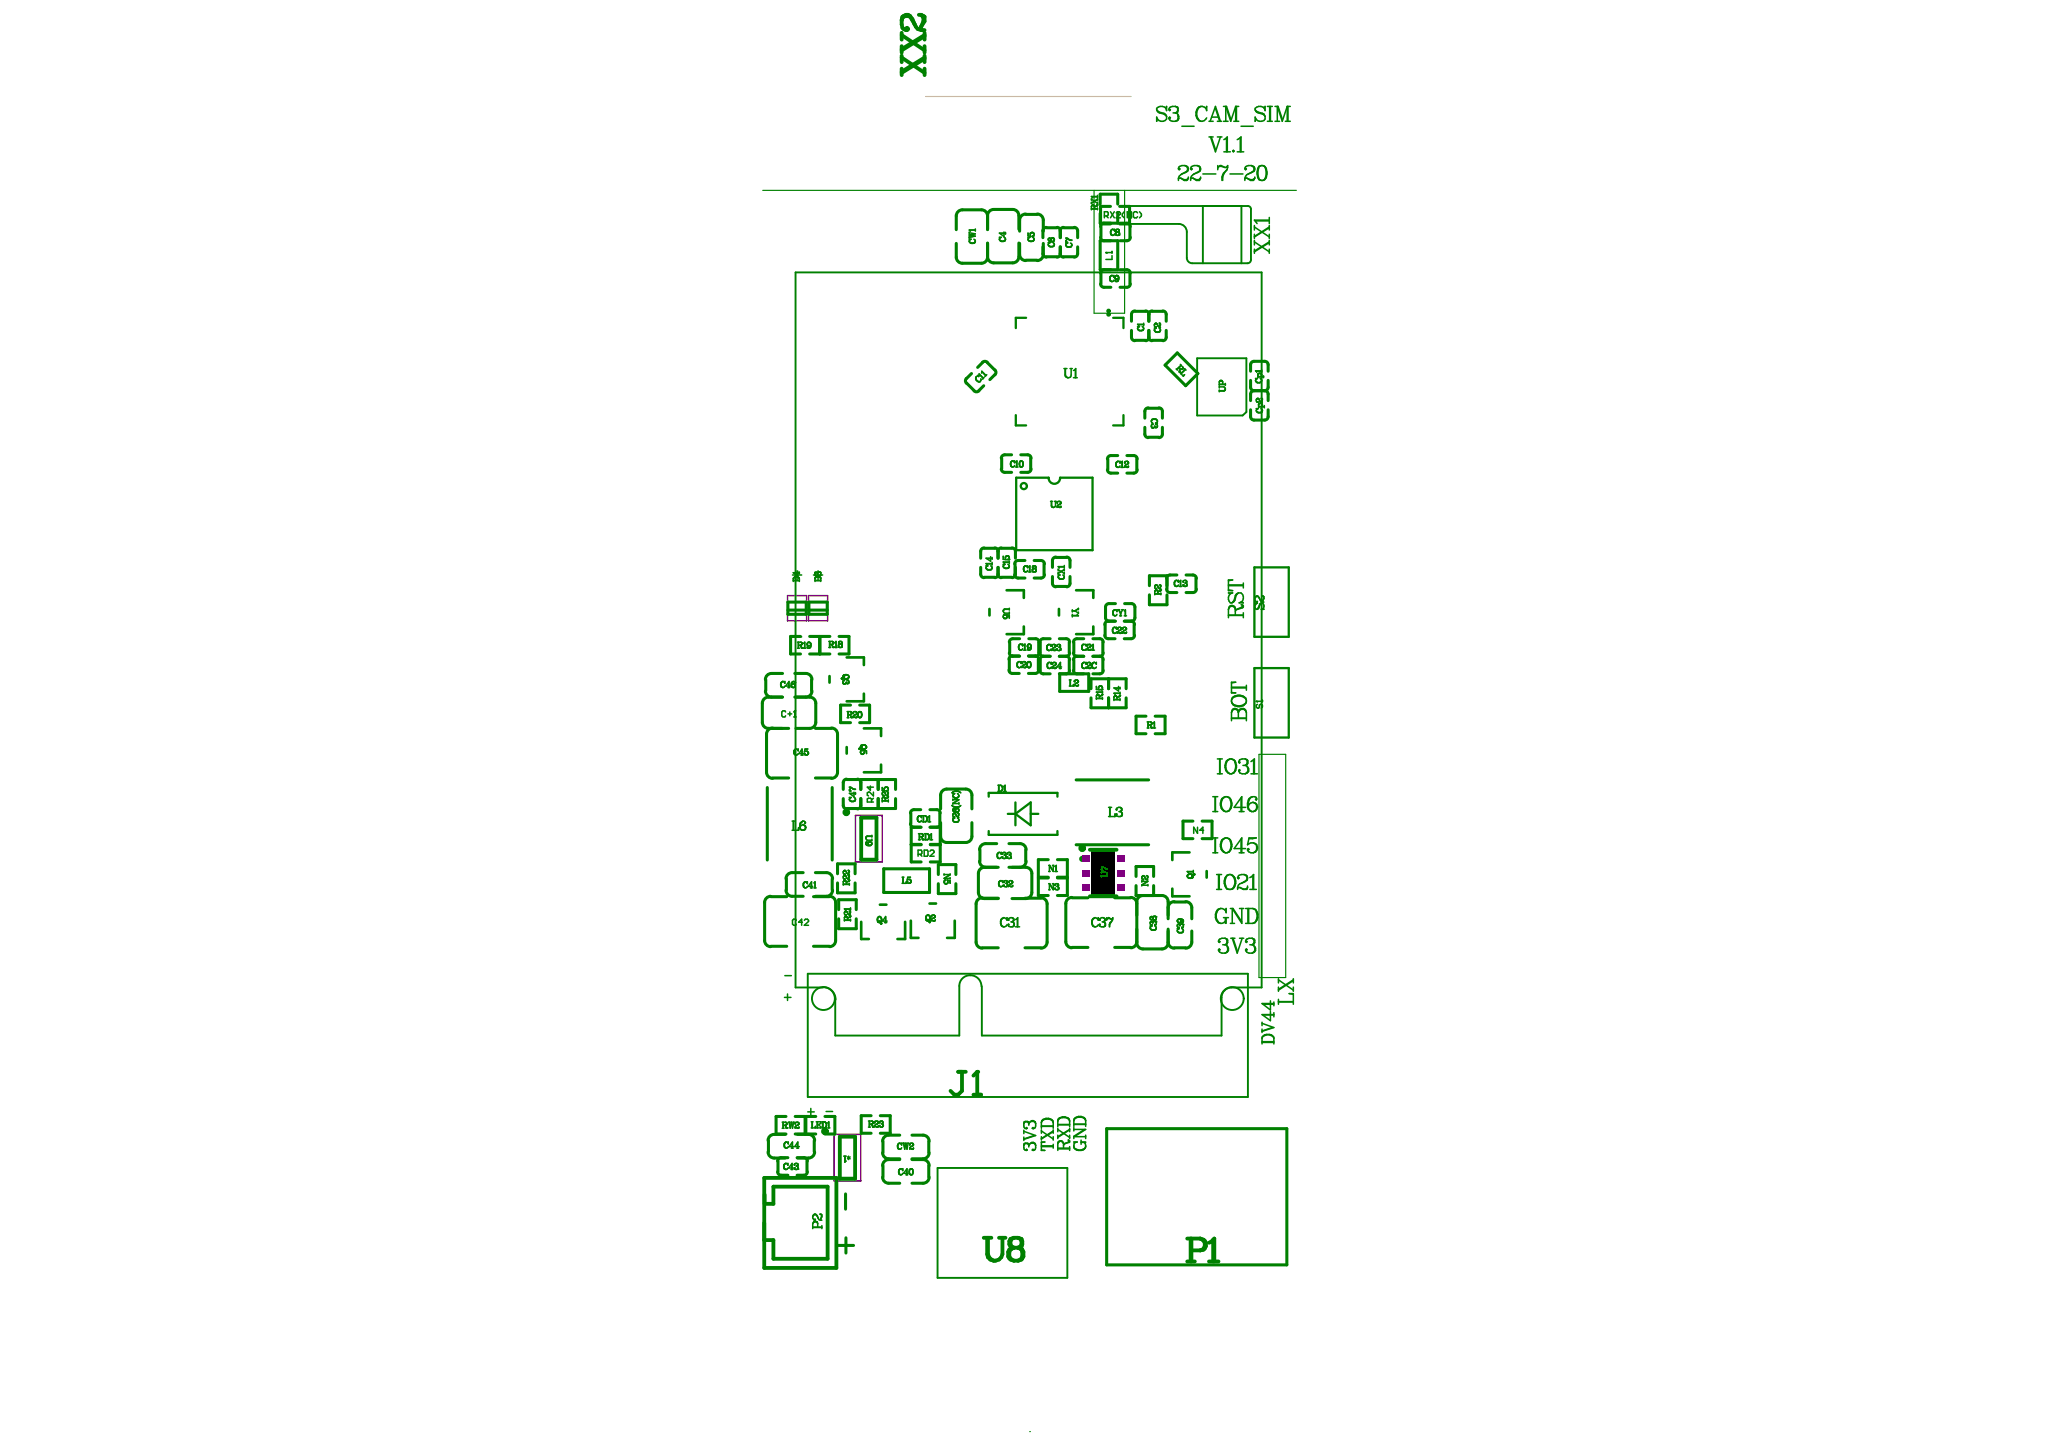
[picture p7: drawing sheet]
<svg xmlns="http://www.w3.org/2000/svg" width="291mm" height="204mm" viewBox="0 0 291 204" stroke-linecap="round" stroke-linejoin="round" font-family="sans-serif">
<path d="M111.8 89.9h1.3M111.8 81.1h1.3M112.4 80.5v1.3M114.8 89.9h1.3M114.8 81.1h1.3M115.4 80.5v1.3" fill="none" stroke="#008000" stroke-width=".22"/>
<path d="M145.2 202h.1" fill="none" stroke="#008000" stroke-width=".14"/>
<circle cx="156.4" cy="44.4" r=".16" fill="none" stroke="#008000" stroke-width=".32"/>
<circle cx="152.7" cy="121.2" r=".22" fill="none" stroke="#008000" stroke-width=".43"/>
<path d="M111.1 84h2.7v3.6h-2.7zM114.1 84h2.7v3.6h-2.7zM120.7 115.1h3.8v6.5h-3.8zM117.7 160.1h3.7v6.5h-3.7z" fill="none" stroke="#800080" stroke-width=".22"/>
<path d="M152.7 120.1h.1" fill="none" stroke="#008080" stroke-width=".14"/>
<g fill="#800080">
<path d="M157.6 124.8h1v.9h-1z"/>
<path d="M157.6 122.8h1v.8h-1z"/>
<path d="M157.6 120.7h1v.9h-1z"/>
<path d="M152.7 122.8h1v.8h-1z"/>
<path d="M152.7 124.8h1v.9h-1z"/>
<path d="M152.7 120.7h1v.9h-1z"/>
</g>
<path d="M154 120.1h3.3v6.2h-3.3z" fill="#000"/>
<path d="M130.6 13.6h29" fill="none" stroke="#c0c073" stroke-width=".16"/>
<g fill="none" stroke="#008000" stroke-width=".54">
<path d="M121.5 115.4h2.2v5.9h-2.2zM153.8 119.9h3.7M153.8 126.5h3.7M135.2 151.2h1.1M135.7 151.2v2.7l-.5 .6h-.6l-.5-.6M137.3 154.5h1.1M137.9 151.2v3.3M107.8 166.2h10.2v12.7h-10.2zM107.9 168.6v1.3h1.2v-2.4h7.7v10.1h-7.7v-2.6h-1.3M118.5 160.4h2.1v5.9h-2.1zM138.8 174.7h1.1M139.3 174.7v2.3l.1 .4 .3 .3 .5 .2"/>
<path d="M139.4 174.7v2.3l.1 .4 .7 .5M140.9 174.7h1M141.4 174.7v2.3a1.09 1.09 0 0 1-1.2 .9M143 177.9h.6M143 174.7h.6M143 174.7l-.4 .1-.2 .4v.4l.2 .3 .4 .2M143 176.1l-.4 .2-.2 .4v.6l.3 .4 .3 .2M143 176.1h.6M143 174.7a.73 .73 0 0 0-.5 .7 .73 .73 0 0 0 .5 .7M143 176.1l-.6 .2-.2 .4v.6l.2 .3 .2 .1 .4 .2M143.6 174.7l.5 .1 .1 .4-.1 .7-.5 .2M143.6 176.1l.5 .2a1.14 1.14 0 0 1-.1 1.4l-.4 .2"/>
<path d="M143.6 174.7a.73 .73 0 0 1 .5 .7 .73 .73 0 0 1-.5 .7M143.6 176.1l.5 .1 .3 .5v.6l-.2 .3-.1 .1-.5 .2"/>
</g>
<g fill="none" stroke="#008000" stroke-width=".43">
<path d="M134.9 30.5v1.9M134.9 34.3v2M135.8 37.1h2.7M135.8 29.6h2.7M139.3 30.4v2M139.3 34.3v2M140.2 37.1h2.7M140.2 29.6h2.7M143.7 30.4v2M143.7 34.3v1.9M143.8 31.1v1.5M143.8 34.3v1.6"/>
<path d="M144.7 36.7h1.6M144.7 30.3h1.6M147.1 32.6v.9M147.1 34.8v1M147.2 31.1v1.5M147.2 34.3v1.6M147.6 36.2h1.5M147.6 32.1h1.5M149.6 32.6v.9M149.6 34.8v1M150 36.2h1.5M150 32.1h1.5"/>
<path d="M152 32.6v.9M152 34.8v1M155.2 34h2.5v4.1h-2.5zM155.2 30.1v1.4h2.5v-1.4M155.2 28.8v-1.4h2.5v1.4M155.3 32v1.5M155.3 38.5v1.6M156.7 29.1h-1.4v2.5h1.4M158 29.1h1.4v2.5h-1.4M158 38.1h1M158 34h1M158 31.5h1"/>
<path d="M159.4 32v1.5M159.4 38.5v1.6M136.4 54.1l1 1M137.1 52.7l-.7 .7M138.6 51.1l-.7 .7M138.8 54.4l-.7 .7M139.3 51.1l1 1.1M140.3 52.9l-.7 .7M155.7 40.5h1M158 40.5h1M159.6 44.4v.9M159.6 46.6v1"/>
<path d="M160.1 48h1.5M160.1 43.9h1.5M161.5 58v1M162 57.6h1.5M162 44.4v.9M162 46.6v1M162.1 44.4v.9M162.1 46.6v1M162.5 48h1.5M162.5 43.9h1.5M164 58v1M164.4 51.5l1.7-1.7 2.9 2.9-1.7 1.7z"/>
<path d="M164.5 44.4v.9M164.5 46.6v1M176.4 51.5v.9M176.4 53.7v.9M176.4 55.6v.9M176.4 57.8v1M176.9 59.3h1.5M176.9 55.1h1.5M176.9 51h1.5M178.9 51.5v.9M178.9 53.7v.9M178.9 55.6v.9"/>
<path d="M178.9 57.8v1M138.4 77.8v1M138.8 77.4h1.5M140.8 77.8v1M141.3 77.4h1.5M141.3 64.7v1.5M141.7 66.7h1M141.7 64.2h1M143.2 79.6v1.5M143.3 77.8v1M143.6 79.1h1M144 66.7h1"/>
<path d="M144 64.2h1M145.4 64.7v1.5M145.9 79.1h1M147.3 79.6v1.5M148.5 79.1v1M149 78.7h1.5M151 79.1v1M156.3 64.8v1.5M156.7 66.8h1M156.7 64.3h1M159 66.8h.9M159 64.3h.9"/>
<path d="M160.4 64.8v1.5M161.5 60.3v1M162 61.7h1.5M164 60.3v1M107.5 99.2v2.7M108 95.9v1.6M108.4 98.4h2M108.8 95h1.6M111.2 85h2.5v1.7h-2.5zM111.2 86.1h2.5M112.1 98.4h2.1M112.1 95h1.6"/>
<path d="M112.9 89.8h-1.4v2.5h1.4M114.1 85h2.6v1.7h-2.6zM114.1 86.1h2.6M114.2 89.8h1.4v2.5h-1.4M114.5 95.9v1.6M115.1 99.2v2.7M117.1 89.8h-1.4v2.5h1.4M118.4 89.8h1.4v2.5h-1.4M120 99.5h-1.4v2.5h1.4M121.3 99.5h1.4v2.5h-1.4M138.4 80.1v.9M138.8 81.5h1.5"/>
<path d="M140.8 80.1v.9M141.3 81.5h1.5M142.4 93v1.5M142.4 90.6v1.5M142.8 95h1M142.8 92.6h1M142.9 92.6h.9M142.9 90.1h.9M143.3 80.1v.9M143.6 81.6h1M145.1 95h1M145.1 92.6h1"/>
<path d="M145.1 90.1h1M145.9 81.6h1M146.5 93v1.5M146.5 90.6v1.5M146.8 90.6v1.5M146.8 93.1v1.5M147.2 92.6h1M147.2 90.1h1M147.2 95.1h1M148.5 81.4v.9M149 82.8h1.5M149.4 92.6h1"/>
<path d="M149.4 90.1h1M149.4 95.1h4.2v2.5h-4.1v-2.5M150.8 90.6v1.5M150.8 93.1v1.5M151 81.4v.9M151.5 90.6v1.5M151.5 93.1v1.5M151.9 92.6h1M151.9 90.1h1M153.9 97.2v-1.4h5v1.4M153.9 98.5v1.4h5v-1.4M154.2 92.6h1"/>
<path d="M154.2 90.1h1M154.2 95.1h1M155.6 90.6v1.5M155.6 93.1v1.5M155.9 88.1v1.5M156 85.7v1.5M156.3 90.1h1M156.3 87.7h1.1M156.4 95.8v1.4M156.4 98.5v1.4M156.4 85.2h1M158.6 90.1h1"/>
<path d="M158.6 87.7h1M158.7 85.2h.9M160 88.1v1.5M160.1 85.7v1.5M162.2 82.6v-1.4h2.4v1.9M162.2 83.9v1.4h2.4v-1.4M165.1 83.6h.9M165.1 81.1h.9M167.3 83.6h1M167.3 81.1h1M168.7 81.6v1.5M108.1 103.6v5.4"/>
<path d="M108.2 111.1v10.3M108.4 102.8h2.9M109 109.8h2.3M112.3 102.8h1.9M115 109.8h2.3M115 102.8h2.3M117.4 111.1v10.3M118.2 103.6v5.4M119 110.4v1M119 112.7v1M119.4 114.1h1.6M119.4 110h1.6"/>
<path d="M121.4 112.7v1.4h4.9v-1.4M121.4 111.4v-1.4h4.9v1.4M123.9 110v1.4M123.9 112.7v1.4M128.5 114.7v1.5M128.6 119.2h1.4M128.9 114.3h1M130 116.7h-1.4v4.9h1.4M131.2 116.7h1.4v4.9h-1.4M131.2 114.3h1M131.2 119.2h1.4M132.6 114.7v1.5"/>
<path d="M132.7 112.2v1.9M132.7 116.1v1.9M133.6 118.9h2.7M133.6 111.3h2.7M137.1 112.2v1.9M137.1 116.1v1.9M138.2 119.9v1.6M139.1 119h1.5M142.3 119h1.6M144.7 119.9v1.6M151.8 119.2h10.2M151.8 110.1h10.2"/>
<path d="M161.7 101.1h-1.4v2.4h1.4M163 101.1h1.4v2.4h-1.4M168.3 115.9h-1.4v2.4h1.4M169.6 115.9h1.4v2.4h-1.4M107.9 127.3v5.4M108.7 133.5h2.3M108.7 126.5h2.3M110.9 124v1.6M111.7 123.1h1.6M111.7 126.5h1.6M114.8 133.5h2.2M114.8 126.5h2.2"/>
<path d="M115 123.1h1.6M115 126.5h1.6M117.4 124v1.6M117.9 127.3v5.4M118.2 123.3v-1.4h2.4v1.4M118.2 124.6v1.4h2.4v-1.4M118.3 128.4v-1.4h2.5v1.4M118.3 129.7v1.4h2.5v-1.4M124.7 122.6h6.4v3.3h-6.4zM132.4 123.4v-1.4h2.5v1.4M132.4 124.7v1.4h2.5v-1.4M137.7 127.6v5.3"/>
<path d="M138 123.2v2.7M138.6 133.7h2.2M138.6 126.7h2.2M138.9 122.4h1.9M138.9 126.8h1.9M142.3 122.4h2.4M142.8 126.8h1.9M144.6 133.7h2.3M144.6 126.7h2.3M145.6 123.2v2.7M147.7 127.6v5.3M147.9 123.9h-1.4v2.5h1.4"/>
<path d="M147.9 121.3h-1.4v2.5h1.4M149.2 123.9h1.4v2.5h-1.4M149.2 121.3h1.4v2.5h-1.4M150.4 127.5v5.4M151.2 133.7h2.3M151.2 126.7h2.3M157.3 133.7h2.2M157.3 126.7h2.2M160.3 123.7v-1.4h2.4v1.4M160.3 125v1.4h3.6M160.4 127.2v5.8M161.2 133.9h2.7"/>
<path d="M162.7 125v1.4M164.8 127.2v2.5M164.8 131.1v1.9M165.7 133.7h1.6M165.7 127.3h1.6M168.1 128.1v1.6M168.1 131.4v1.5M110.9 157.5h-1.4v2.5h1.4M112.2 157.5h1.4v2.5h-1.4M115.1 157.5h-1.4v2.5h1.4M116.4 157.5h1.4v2.5h-1.4M122.9 157.4h-1.4v2.5h1.4"/>
<path d="M124.2 157.4h1.4v2.5h-1.4M156.1 159.3h25.4v19.2h-25.4zM108.4 160.9v1.7M109.2 163.4h1.6M109.2 160.1h1.6M109.8 163.8v1.6M110.2 165.8h1M110.2 163.4h1M112.4 165.8h1M112.4 163.4h1M112.5 163.4h1.6M112.5 160.1h1.6"/>
<path d="M113.8 163.8v1.6M114.9 160.9v1.7M118.3 175.7h2.1M119.3 168.5v2.1M119.3 174.7v2.1M124.6 161v1.7M124.6 164.5v1.6M125.4 167h1.5M125.4 163.5h1.5M125.4 163.6h1.5M125.4 160.2h1.5M128.7 167h1.5"/>
<path d="M128.7 163.5h1.5M128.7 163.6h1.5M128.7 160.2h1.5M131 161v1.7M131 164.5v1.6"/>
</g>
<g fill="none" stroke="#008000" stroke-width=".38">
<path d="M117 95.4v.9M119.4 92.8h2.5v1M121.9 97.9v1.1h-2.5M139.6 85.9v.9M142 83.3h2.4v1.1M144.4 88.4v1.1h-2.4M149.4 85.9v.9M151.8 83.3h2.4v1.1M154.2 88.4v1.1h-2.4M119.4 105.4v.9M121.9 102.8h2.4v1.1M124.3 107.9v1.1h-2.4"/>
<path d="M121.5 130.1v2.4h1.1M124.1 127.7h1M127.7 130.1v2.4h-1.1M128.5 129.9v2.4h1.1M131.1 127.5h1M134.7 129.9v2.4h-1.1M165.4 125.4v1.1h2.4M167.8 120.3h-2.4v1.1M170.2 122.9v.9"/>
</g>
<g fill="none" stroke="#008000" stroke-width=".27">
<path d="M158.1 29.1h18M158.7 31.6h7.6M167.4 32.7v3.7M168.2 37.1h7.8M169.7 29.1h.1M169.7 29.1v8M175.1 29.1v8M176.5 29.5v7.2M168.9 50.6h6.9v7.5l-.5 .5h-6.4zM114 137.4h62.1v17.4h-62.1zM116.1 139.3h-3.9v-100.9h65.8v100.9h-4.3M135.3 139.1v7h-17.5v-5"/>
<path d="M136.8 137.6h.1M138.5 139.2v6.9h33.8v-5.4M132.3 164.8h18.3v15.5h-18.3z"/>
</g>
<g fill="none" stroke="#008000" stroke-width=".32">
<path d="M143.3 58.6v1.4h1.5M144.8 44.8h-1.5v1.5M157 44.8h1.5v1.5M158.5 58.6v1.4h-1.5M147.9 67.5l-4.5-.1v10.2h10.7v-10.2l-4.5 .1M177 80.1h4.8v9.8h-4.8zM177 94.3h4.8v9.8h-4.8zM139.5 112.4v-.5h9.7v.5M139.5 117.3v.5h9.7v-.5M142.2 114.8h1.1M143.3 113.2v3.3M143.3 114.8l2.1-1.6v3.3z"/>
<path d="M145.4 114.8h1.1"/>
</g>
<path d="M107.6 26.9h75.3M154.3 26.9v17.3h4.4v-17.3M177.6 106.4h3.8v31.5h-3.8z" fill="none" stroke="#008000" stroke-width=".16"/>
<g fill="none" stroke="#008000" stroke-width=".22">
<path d="M170.6 19.3h.6M170.8 19.3l.7 2.1 .7-2.1M170.9 19.3l.6 1.8M171.7 19.3h.7M172.7 19.7l.4-.4v2.1M173 19.4v2M174.5 19.7l.6-.4v2.1M175 19.4v2M136.7 33.8h.3zM136.7 32.7v.3M136.7 33.3v.3M136.7 34.1l.2 .2h.6l.1-.2"/>
<path d="M136.7 34.1l.4 .2 .4-.1M136.7 33.2l.9 .1-.9 .2 .7-.2M136.7 32.8l.9 .2-.9 .2M136.9 33.8l-.2 .3M137.4 33.8l.1 .1 .1 .2M137.4 33l-.7 .2M137.6 32.3v.3M137.6 34.1h-.1M137.6 32.5h-.9l.2 .1M141 33.8l.2 .2h.5l.2-.2M141 33.8l.2 .2a.45 .45 0 0 0 .7-.2M141.1 32.9h.8"/>
<path d="M141.2 33.5h-.2h.3l-.3 .1v.2M141.6 33.5l.2 .1 .1 .2M141.6 32.7v.7l-.6-.5h.9M141.9 32.8v.3M145 33.8l.2 .2h.6l.1-.2M145 33.8l.2 .2a.45 .45 0 0 0 .7-.2M145.2 33.5h-.2h.3l-.2 .1-.1 .2M145.4 32.9l.3-.1 .2 .3M145.7 33.5l.1 .1 .1 .2M145.9 33.1l-.2-.3-.3 .1v.4l.1 .1-.5-.1v-.4l.1 .4M145.9 33.1l-.1 .2-.1 .1v-.1M147.9 33.8l.4 .3 .4-.1"/>
<path d="M147.9 33.8a.45 .45 0 0 0 .4 .3 .45 .45 0 0 0 .4-.3M147.9 34.6l.2 .2a.45 .45 0 0 0 .6-.2M147.9 34.2h.3zM147.9 34.6l.1 .2h.6l.1-.2M148 33.6h.1M148 34.3l-.1 .3M148 33.6l-.1 .2M148.2 33.8h.1M148.2 33.8l.3-.2 .2 .2M148.2 33.8l.1-.2 .2-.1 .2 .1v.2M148.2 33.8l.1 .2 .2 .1M148.5 34.2l.2 .1v.3"/>
<path d="M150.4 34.6l.1 .2h.6l.1-.2M150.4 34.6l.3 .3 .4-.1M150.4 34.2h.2M150.5 34.3h-.1h.2l-.2 .1v.2M150.5 33.8l-.1 .2 .1 .2M150.5 33.8l-.1 .2 .1 .1M150.6 33.6h-.2l.1 .2M150.6 33.6l.4 .3h.2M150.6 33.6l.2 .3h.4M151 34.3l.2 .1v.2M151.2 34.6v.1M154 29.1l.1-.2 .3 .2"/>
<path d="M154 29.5h.8M154 29.4h.8M154 28v.3M154 28.5v.2M154 29.1v.5M154 29.1l.1-.1 .3 .1M154 28.1l.8 .6M154 27.8h.8M154.4 29.1v.3M154.7 28.9h.1v.2l-.4 .1M154.8 28.9h.1M154.8 28.9v.1l-.3 .2"/>
<path d="M154.8 27.6v.3M154.8 28v.3M154.8 28.5v.2M154.8 29.3v.3M154.8 28.2l-.8 .5M154.8 28.1l-.8 .5M154.8 27.7h-.8l.1 .2M155.8 30.5h.4l.1-.2-.1-.4h-.4v.8M156 35.6h.1M156 35.6h.9M156 35.6l.2 .1M156.1 30.5l.2 .2"/>
<path d="M156.7 29.9l.5 .8M156.8 39.7h.1M156.8 38.9l-.2 .3 .1 .4M156.8 38.9l-.2 .1v.6l.2 .1M156.8 38.9h.2l.1 .2v-.2v.1M156.9 36.1v.5h-.9M156.9 35.5v.2M156.9 32.4h.2l.2 .2v-.2l-.1 .1M156.9 32.4l-.2 .1v.6l.2 .1M156.9 32.4l-.2 .2a.45 .45 0 0 0 .2 .6M157.1 39.5l-.1 .2h-.2M157.2 29.9l-.5 .8"/>
<path d="M157.3 33l-.2 .2h-.2M157.4 39.6v-.1l-.1 .1 .3 .1M157.4 38.9l-.1 .2 .1 .3M157.4 38.9l-.1 .2v.2l.3 .1 .2-.2M157.5 30l.1-.1h.3l.2 .1v.2l-.6 .5h.6M157.6 32.7l-.2 .2v.3h.2M157.6 32.4l-.1 .1 .1 .2M157.6 38.9a.55 .55 0 0 1 .1 .7M157.6 38.9h-.2M157.6 38.9a.46 .46 0 0 1 .1 .7M157.6 32.4h.2M157.6 32.7l-.2 .2 .1 .3h.1"/>
<path d="M157.6 32.4l-.2 .1 .2 .2M157.6 32.7h.1M157.7 39.6l-.1 .1M157.7 32.7l.1 .1M157.8 33.2h.1M157.8 32.8l.2 .1-.2 .3M157.8 32.4v.3M157.8 32.8v.4M157.8 33.2h-.2M157.8 32.7h-.1M158.6 29.9l-.3 .3v.3l.3 .2M159.6 29.9v.8l-.6-.8v.8"/>
<path d="M160.5 30l-.2-.1h-.2l-.2 .1v.6l.2 .1h.2l.2-.1M160.8 29.9l.2 .3v.3l-.2 .2M166.6 25.1l-.4 .1M166.6 25.1l.5 .3h.3l.2-.3M166.6 25.1l.5 .4h.3l.2-.4M166.7 24.5a.82 .82 0 0 0-.5 1M167.2 23.4l.2 .1a.45 .45 0 0 1 .1 .7l-.8 .3M167.2 23.4h-.5l-.3 .1-.2 .2 .2 .3 .1-.2-.1-.1M167.2 23.4a.5 .5 0 0 1 .2 .8l-.7 .3M167.6 25v.1M168.3 25.1l-.3 .1M168.3 25.1l.5 .3h.3l.3-.3"/>
<path d="M168.3 25.1l.5 .4h.4l.2-.4M168.5 24.5a.82 .82 0 0 0-.5 1M168.9 23.4l.3 .1a.5 .5 0 0 1 .1 .7l-.8 .3M168.9 23.4h-.4l-.4 .1-.1 .2 .1 .3 .1-.2-.1-.1M168.9 23.4l.3 .1v.7l-.7 .3M169.4 25v.1M169.7 24.5h1.8M171.8 23.4v.6M171.9 23.5l.4-.1 .5 .2M171.9 23.5l-.1 .2M171.9 23.5h.4l.5 .1M172.7 21.4h.9"/>
<path d="M172.8 23.6h.2l.2-.2-.1 .6M173.1 24a1.78 1.78 0 0 0-.6 1.5M173.1 24a1.54 1.54 0 0 0-.7 1.5M173.5 24.5h1.9M173.9 21.3l.1-.1 .1 .1-.1 .1zM174.5 21.4h1M175.9 25.1l-.3 .1M175.9 25.1l.5 .3h.3l.3-.3M175.9 25.1l.5 .4h.4l.2-.4M176.1 24.5a.82 .82 0 0 0-.5 1M176.5 23.4l.3 .1a.45 .45 0 0 1 .1 .7l-.8 .3M176.5 23.4a.5 .5 0 0 1 .3 .8l-.7 .3"/>
<path d="M176.5 23.4h-.4l-.4 .1-.1 .2 .1 .3 .1-.2-.1-.1M177 25v.1M177.9 23.4l-.2 .1a1.75 1.75 0 0 0 0 1.9l.2 .1M177.9 23.4l-.3 .1a1.75 1.75 0 0 0 0 1.9l.3 .1M177.9 23.4h.3M177.9 25.5h.3M178.2 23.4l.2 .1a1.51 1.51 0 0 1 0 1.9l-.2 .1M178.2 23.4l.2 .1a1.75 1.75 0 0 1 0 1.9l-.2 .1M137.7 53.4l.3 .4h.3M137.7 53.2v.2M137.7 53.2a.47 .47 0 0 0 .1 .5 .47 .47 0 0 0 .5 .1M137.9 53l.2 .1z"/>
<path d="M138 53.1l-.3 .1M138.1 53v-.2l.6 .6M138.1 52.8l.6 .6M138.4 53.5v.1l-.1 .2M138.5 52.7v-.3l.6 .6M138.5 52.4l.6 .6M138.8 53.2l-.2 .3M139.2 52.9l-.3 .2M150.1 52h.4M150.3 52v1.1l.3 .2M150.3 52v.9l.3 .4M151 52h.3"/>
<path d="M151.1 52v1.1l-.5 .2M151.4 53.3h.6M151.4 52.3l.4-.3v1.3M151.7 52.1v1.2M160.5 46.4l.1 .2h.6l.1-.2M160.5 46.4l.3 .3 .4-.1 .1-.2M160.5 45.8h.8M160.6 46.1h-.1h.3l-.3 .1v.2M161.1 46.1l.2 .1v.2M161.3 45.6v.4M161.3 45.8h-.8l.1 .2M162.4 59.4l.1-.2h.6l.2 .2"/>
<path d="M162.4 59.4a.44 .44 0 0 1 .7-.2l.2 .2M162.4 59.4l.1 .2 .1 .1M162.6 59.9v-.1l-.1 .1-.1 .1 .1 .3M162.9 46.6l.1 .2h.6l.1-.2M162.9 46.6l.3 .3 .3-.1 .2-.2M162.9 45.7a.31 .31 0 0 0 .2 .5v-.1h-.1M162.9 45.7l.2-.1 .2 .4M162.9 45.7h.2l.2 .3M163 46.4l-.1-.1h.2l-.2 .1v.2M163.1 59.9h-.1l.1-.1a.33 .33 0 0 1 .1 .5M163.3 59.4l-.1 .2-.2 .1h.3h-.2M163.3 46l.4 .2"/>
<path d="M163.5 45.6l.2 .1-.1 .3M163.5 46.3l.2 .1v.2M163.6 46l.1 .2M163.7 45.7l-.1 .3M172 54.6h.7l.2 .3M172 53.9v.5M172 54.5v.3M172 55v.3M172 54.3h.9M172 54.2h.9M172 53.9l.2-.2h.1l.2 .2M172.5 53.9v.3"/>
<path d="M172.9 54.9l-.2 .3h-.7M172.9 54.1v.3M172.9 54.9l-.2 .2h-.7M177.2 53.8l.3 .2M177.2 52.4h.8M177.2 56.4l.1 .3h.2h-.1M177.2 58l.2 .2h.6l.1-.2M177.2 58l.4 .3 .3-.1 .2-.2M177.2 56.4l.1-.1h.3l.1 .3M177.2 56.4l.3-.2 .2 .4M177.3 53.5l-.2-.1h.3l-.2 .1v.3M177.4 57.7h-.2h.3l-.2 .1-.1 .2"/>
<path d="M177.5 53.2h.8M177.6 52.7l-.1 .1v.2l.1 .1M177.6 52.7h.3M177.6 52.7l-.1 .1M177.7 56.6l.2 .1h.2M177.8 56.9l-.2 .2M177.8 53.4l.2 .3-.1 .2-.6 .1-.1-.2M177.9 57.7l.1 .1 .1 .2M177.9 56.9l.1 .1M177.9 56.2l.1 .1M177.9 52.7v.1M177.9 52.7l.1 .2"/>
<path d="M177.9 53.8l-.2 .2M177.9 52.8l.1 .1M178 52.2v.3M178 52.9l-.1 .2M178 56.6v.1M178 52.3h-.9l.2 .2M178 56.3l.1 .1-.1 .2M178 57.1h.1M178 56.3v.3M178.1 57.1l-.1 .3M178.1 57.1l-.1-.2h-.3l-.1 .1v.3l.1 .1M178.3 53v.3"/>
<path d="M178.3 53.1h-.8v.2M178.4 57.4h-.8v.2M178.4 57.2v.4M141.5 80l.2 .2h.6l.1-.2M141.5 80l.4 .2 .4-.1M141.6 79.4h.8M141.7 79.7l-.2-.1h.3l-.2 .1-.1 .3M142.1 78.4l-.2 .2M142.2 78.9h.1M142.2 79.6l.1 .1 .1 .3M142.2 78.4l.2 .3M142.3 78.9h.1"/>
<path d="M142.4 78.7l-.1-.3h-.3l-.1 .2v.3l.1 .1-.5-.1v-.4l.1 .4M142.4 78.7l-.1 .2M142.4 79.1v.4M142.4 80h-.1M142.4 79.3h-.9l.2 .2M144.7 79.8l-.3 .3a.45 .45 0 0 0 .3 .6M144.7 79.8l.2 .1 .1 .2v-.3l-.1 .2M144.7 79.8l-.3 .2v.6l.3 .1M145.2 79.9v.8M145.8 79.8l-.1 .1v.3h.1M145.8 79.8h.2M145.8 79.8l-.1 .2"/>
<path d="M146 79.8l.2 .2-.2 .2M146 79.8l.1 .2-.1 .2M148.2 70.7h.3M148.3 70.7v.7l.3 .2M148.4 70.7v.7l.2 .2M148.7 70.7h.3M148.9 70.7v.7l-.3 .2M149.2 71.5l.2 .1h.3M149.2 71.5l-.1 .1M149.2 71.5l.5 .1M149.5 71.2l-.3 .1-.1 .3M149.5 70.7l-.3 .1v.2v-.1"/>
<path d="M149.5 70.7l.2 .2v.2l-.2 .1M149.5 70.7l.2 .2M149.7 71.4v.2M149.7 71l-.2 .2M150.1 79.8v.4M150.1 80h-.8l.1 .2M162.5 60.3h.1M162.5 60.3h.3M162.9 60.2l-.2 .2-.2-.1M162.9 60.2l.1 .1M162.9 60.1v.1M163 60.3h.2"/>
<path d="M111.9 81.7v.4M111.9 81.9h.9M111.9 81.7a.44 .44 0 0 1 .4-.4 .44 .44 0 0 1 .5 .4M111.9 81.7a.47 .47 0 0 1 .4-.3 .47 .47 0 0 1 .5 .3M112 80.9h.8M112.5 90.6h.5M112.5 91.5h.3M112.6 80.6v.6l-.7-.4h.9M112.6 90.6v.9M112.7 90.6v.9M112.7 91h.3M112.8 80.7v.3"/>
<path d="M112.8 81.7v.4M112.9 91l.2 .5h.1v-.1M112.9 91.1l.2 .3h.1M113 90.6l.1 .2-.1 .2M113 90.6l.2 .2-.2 .2M113.2 91.4h.1M113.4 91.5h.3M113.4 90.8l.1-.2v.9M113.9 91l.2 .2M114.1 90.6l-.2 .2v.2M114.1 90.6h.1M114.1 90.6l-.3 .3 .1 .1"/>
<path d="M114.2 90.6l.2 .2v.5l-.3 .2-.2-.1v-.1v.1M114.2 90.6l.2 .3M114.4 90.9l-.3 .3M114.4 91.1l-.2 .3M115 81.9h.8M115 82.1v-.6l.3-.1 .5 .1v.6M115 81.6l.3-.2 .5 .2M115.1 80.8h-.1M115.1 81.2h.1M115.2 80.8h.1M115.3 81v-.2h-.3v.4h.1M115.4 80.8h.4v.4h-.2"/>
<path d="M115.6 81.2h.1M115.8 80.8l-.3-.1-.2 .2M116.9 90.5h.5M116.9 91.4h.3M117 90.5v.9M117.1 90.5v.9M117.1 90.9h.3M117.3 90.9l.2 .4 .1 .1v-.1M117.3 91l.2 .3h.1M117.4 90.5l.2 .2-.2 .2M117.6 91.3h.1M117.8 91.4h.3"/>
<path d="M117.8 90.7l.1-.2v.9M118.3 91.3h.1M118.3 91.3l.2 .1M118.3 90.8l.2 .1M118.5 90.5h.1M118.5 91.4h.1M118.5 90.5l-.2 .1v.2l.2 .1M118.5 90.9h-.2v.4M118.5 90.9h.1M118.5 90.5l-.2 .2M118.5 90.9l-.2 .1v.3M118.6 90.9l.2 .1v.3l-.2 .1"/>
<path d="M118.6 90.5l.2 .2-.2 .2M118.6 90.5l.1 .2-.1 .2M118.6 90.9l.2 .1M118.8 91.2l-.2 .2M118.8 95.8h.1M118.9 96.3l.1 .2a.27 .27 0 0 0 .4-.2M118.9 95.5l.1-.3h.6l.2 .3M118.9 95.5l.4-.3h.3l.2 .3M118.9 95.5v.1M118.9 95.6l.1 .1M118.9 96.3a.23 .23 0 0 0 .4 .1M119 95.4h.1v.2h-.1"/>
<path d="M119 95.6l-.3 .1 .1 .1M119.1 96v.1v-.2l-.1 .1-.1 .3M119.4 96.2v.1M119.4 96.3l.1 .2 .3-.2M119.4 96.3l.1 .1 .3-.1M119.6 96h-.1l.1-.1 .1 .2 .1 .2M119.8 95.5v.1M119.8 95.6l-.4 .2-.4-.1M141.5 86.2l.2 .3h.7M141.5 87.1h.1M141.6 86.8h.1M141.6 86.8l-.1 .3"/>
<path d="M141.6 87.2l.1 .1M141.7 86.8h.1M142.1 87.1l-.2 .2M142.3 86.8l.1 .4v-.4l-.4-.1 .1 .1v.4l-.1 .1h-.4l-.1-.2M142.4 85.9h-.7l-.2 .3M142.4 86h-.7l-.2 .2M142.4 85.8v.3M142.4 86.4v.2M143.7 94.2h.1M143.7 93.4l-.2 .3 .1 .4M143.7 93.4l-.2 .1v.6l.2 .1M143.7 93.4h.3l.1 .2v-.2l-.1 .1"/>
<path d="M144.1 94l-.1 .2h-.3M144.3 94.1l-.1 .1M144.3 94.1l.4 .1M144.4 93.8l-.2 .4M144.7 93.4a.31 .31 0 0 0-.5 .2h.1l-.1-.1M144.7 93.4l.1 .2-.4 .2M144.7 93.4v.2l-.3 .2M144.8 94l-.1 .2-.4-.1M145 80.5l-.1 .2h-.2M145 94.2h.1M145 93.4l-.1 .3 .1 .5M145 94.2h.2"/>
<path d="M145 93.4a.51 .51 0 0 0 0 .8M145.1 80.7h.4M145.1 80l.2-.2v.9M145.2 93.4l.2 .1v.7M145.2 93.4h-.2M145.2 93.4a.54 .54 0 0 1 .2 .8M145.4 94.2h-.2M145.7 80.7h.1M145.7 80.1l.1 .1M145.8 80.7h.2M145.8 80.2l-.1 .1v.4M145.8 80.2h.2"/>
<path d="M145.8 80.2l-.2 .2 .1 .3M146 80.2l.2 .1v.4h-.2M146 80.2l.2 .2M146.2 80.5l-.2 .2M148 93.5h.2l.1 .2v-.2v.1M148 93.5l-.2 .1v.6l.2 .1M148 93.5l-.2 .2a.45 .45 0 0 0 .2 .6M148.3 94.1l-.1 .2h-.2M148.6 94.2l-.2 .1M148.6 94.2l.4 .1M148.6 94l-.2 .3M148.9 93.5l.1 .2-.4 .3"/>
<path d="M148.9 93.5a.31 .31 0 0 0-.5 .2h.1v-.1M149 94.1l-.1 .2-.3-.1M149.3 80.3v.2M149.3 80.8v.2M149.3 81.5l.1 .2h.6l.1-.2M149.3 81.5l.2 .2a.45 .45 0 0 0 .6-.2M149.3 80.9l.8-.5-.8 .5M149.3 80.4l.8 .5M149.3 80h.8M149.4 81.2l-.1-.1h.3l-.3 .1v.3M149.4 94.3h.3M149.6 93.6v.7"/>
<path d="M149.8 94.1h-.7l.5-.6v.8M149.9 81.1l.2 .1v.3M150.1 80.3v.2M150.1 80.8v.2M150.8 96.8h.6v-.2v.2M150.8 95.9h.3M151 95.9v.9M151.3 86.2h.4M151.3 86v.4M151.3 86.7v.4M151.3 86.8h.8M151.7 86.2l.4 .3"/>
<path d="M151.7 96.7l-.2 .1M151.7 96.7l.4 .1M151.8 96.4l-.3 .4M152 86.7l.1 .2h-.8M152 96a.31 .31 0 0 0-.5 .2h.2l-.1-.1M152 96l.1 .2-.3 .2M152.1 85.9l-.4 .3M152.1 85.8v.2M152.1 86.4v.2M152.1 96.6l-.1 .2-.3-.1M152.9 93.5l-.2 .2a.45 .45 0 0 0 .2 .6M152.9 93.5h.2l.1 .2v-.2v.1"/>
<path d="M152.9 93.5l-.2 .1v.6l.2 .1M153.2 94.1l-.1 .2h-.2M153.5 94.2l-.2 .1M153.5 94.2l.4 .1M153.5 94l-.2 .3M153.8 93.5l.1 .2-.4 .3M153.8 93.5a.31 .31 0 0 0-.5 .2h.1v-.1M153.9 94.1l-.1 .2-.3-.1M154.3 93.5a.47 .47 0 0 0-.2 .4 .47 .47 0 0 0 .2 .4M154.3 93.5a.44 .44 0 0 0-.3 .4 .44 .44 0 0 0 .3 .4M154.3 93.5l.3 .1M154.7 98.2l.1-.2 .3 .2"/>
<path d="M154.7 98.6h.8M154.7 98.5h.8M154.7 93.5v.2zM154.7 98.2v.5M154.7 94.1l-.4 .2M155.1 98.2v.3M155.2 96.8l-.2 .2M155.3 97.3h.1M155.3 97.3h.2M155.3 96.8l.2 .2M155.4 98h.1v.1l-.4 .2M155.5 98h.1"/>
<path d="M155.5 97.3h.1M155.5 98v.1l-.3 .2M155.5 97v.3M155.5 97.5v.3M155.5 98.4v.3M155.5 97l-.1-.2h-.3l-.1 .1v.4h.1h-.4v-.4v.4M155.5 97.7h-.8l.1 .1M157.1 89.3l.1 .1M157.1 98.7h.9M157.1 98.4v.5M157.1 98.4l.2-.2 .3 .2M157.2 88.5l-.2 .2v.6l.2 .1"/>
<path d="M157.2 88.5l.2 .1 .1 .2v-.3v.2M157.2 88.5l-.3 .3 .1 .5M157.3 86l.2 .1 .1 .2v-.3l-.1 .2M157.3 86l-.3 .3a.45 .45 0 0 0 .3 .6M157.3 97.1h.7M157.3 86l-.3 .2v.6l.3 .1M157.5 89.2l-.1 .1-.2 .1M157.6 86.7l-.1 .1-.2 .1M157.6 98.4v.3M157.7 86h.3M157.8 96.9v.6l-.7-.4h.9M157.8 89.3h-.2"/>
<path d="M157.8 89.3h.4M157.8 86l.3 .5v.4M157.8 89l-.2 .4M157.8 86l.3 .5M157.9 98.2h.1v.1l-.4 .2M158 98.2h.1M158 86.9h.2M158 98.2v.1l-.4 .1M158 97.8h-.9l.2 .2M158 97v.2M158 97.7v.3M158 98.6v.3"/>
<path d="M158.1 88.6a.31 .31 0 0 0-.5 .1h.1M158.1 88.6l.1 .2-.4 .2M158.1 86.5v.4M158.2 89.2l-.1 .2-.3-.1M158.2 86h.3M158.4 86l-.3 .5M158.5 89.3h-.2M158.5 89.3h.4M158.5 89l-.2 .4M158.6 86.2l.2-.2v.9M158.6 86.9h.3M158.8 88.6l.1 .2-.4 .2"/>
<path d="M158.8 88.6a.31 .31 0 0 0-.5 .1l.1 .1v-.1M158.9 89.2l-.1 .2-.3-.1M162.9 82.8l.1 .2 .2 .1h-.1M162.9 83.5v.4M162.9 83.8h.9M162.9 83.5l.2-.3 .2 .3M162.9 83.5l.2-.2 .2 .2M162.9 82.8l.1-.2h.2l.2 .3M162.9 82.8l.3-.3 .2 .4M163.3 83.5v.3M163.4 82.9l.2 .2h.2M163.6 82.5l.1 .1"/>
<path d="M163.7 83v.1M163.7 83.2h.1l-.1 .2-.4 .2M163.7 83.2h.1M163.7 82.6v.4M163.7 83.2v.1l-.3 .2M163.7 82.6l.1 .2-.1 .2M163.8 83.7v.2M165.9 81.9h.2l.1 .3v-.3v.2M165.9 81.9l-.2 .2a.45 .45 0 0 0 .2 .7M165.9 81.9l-.2 .2v.5l.2 .2M166.2 82.5l-.1 .2-.2 .1M166.4 82.8h.3"/>
<path d="M166.4 82.1l.2-.2v.9M166.5 81.9v.9M166.9 82.7h.1M166.9 82.5h.1M166.9 82.5v.2M166.9 82.7l.4 .1M166.9 82.5v.1M167.1 82.3h.2M167.3 81.9h-.4v.3v-.1M167.3 82.3l.1 .1v.3l-.1 .1M167.3 81.9l.1 .2-.1 .2M167.4 82.4v.1"/>
<path d="M167.4 82.6l-.1 .2M177 85.1h.4zM177 84.4a.41 .41 0 0 0 .3 .6v-.1M177 84.4l.3-.2h.2a1.16 1.16 0 0 0 .7 .8h.1M177 84.4l.2-.2 .2-.1 .4 .5M177.2 99h.1M177.2 85.2l-.2 .5 .2 .3h.1M177.2 99h.9M177.2 99l.2 .1M177.4 99.4l-.2 .1v.3l.2 .1h.2l.1-.4 .1-.1 .3 .1v.3l-.2 .1M177.9 85.1h.3a.57 .57 0 0 1 0 .8M177.9 85.1l-.1 .2a.76 .76 0 0 1-.5 .7"/>
<path d="M177.9 85.1l-.6 .9M177.9 86h.4zM178 84.1h.2M178.1 98.8v.3M178.2 84.1l.1 .1v.3l-.1 .2M178.2 84.7v.3M178.2 84.1l.1 .2-.1 .4M110.8 100.5l-.1-.2h-.2l-.2 .2v.5l.2 .2h.2l.1-.2M111.2 100.7h.5M111.4 100.5v.5M111.7 117.2h1v-.4l-.1 .4M111.7 115.9h.5"/>
<path d="M111.9 115.9v1.3M112 115.9v1.3M112 101.2h.3M112 106.2l.2 .3M112.1 100.3h.1M112.1 100.3v.9M112.1 100.3l-.1 .2M112.2 105.7h.3l.1 .3v-.3v.2M112.2 105.7l-.2 .2 .1 .5 .2 .2 .3-.3M112.2 105.7l-.2 .3M113 106.6h.3M113.2 117.2h.1"/>
<path d="M113.3 115.9l.3 .1v.2v-.1M113.3 115.9a.77 .77 0 0 0-.3 1.2l.2 .1M113.3 115.9a.8 .8 0 0 0-.2 1.2l.1 .1M113.3 116.4l.3 .2a.4 .4 0 0 1-.3 .6M113.3 116.4a.42 .42 0 0 1 .4 .3 .42 .42 0 0 1-.2 .4l-.2 .1M113.3 116.4l-.4 .2v.1M113.4 106.3h-.7l.4-.6v.9M113.5 106.4l.1-.1h-.1v.2l.2 .1 .2-.1M113.6 105.7h.4h-.4l-.1 .4 .1-.1h.3M113.9 106l.1 .1a.23 .23 0 0 1-.1 .4M113.9 106l.1 .2-.1 .3M119.5 100.4h.5"/>
<path d="M119.5 101.3h.3M119.6 100.4v.9M119.7 100.4v.9M119.7 100.8h.3M119.8 112.9l.2 .2h.6l.1-.2M119.8 112.9l.2 .2a.45 .45 0 0 0 .7-.2M119.8 111.6h.3M119.9 100.8l.1 .4 .2 .1v-.1M119.9 112h.8M119.9 100.9l.2 .3h.1M120 111.2v-.1h-.2l.5 .2M120 111.2l-.1 .3v.1l-.1-.1z"/>
<path d="M120 112.6l-.2-.1h.3l-.2 .1-.1 .3M120 100.4l.2 .2-.2 .2M120 100.4l.1 .2-.1 .2M120.2 101.2h.1M120.3 111.3l.4 .1M120.3 111.3h.4M120.4 101.2h.1M120.5 112.5l.1 .1 .1 .3M120.5 111.8v.6l-.7-.5h.9M120.5 101.2l.2 .1 .1-.1M120.5 101.2h.3M120.5 100.9l-.1 .2v.2"/>
<path d="M120.7 111.8v.3M120.7 100.4l-.3 .1v.2v-.1M120.7 100.4l.1 .1v.2l-.3 .2M120.7 100.4l.2 .3-.4 .2M120.9 101.1l-.1 .1M121.2 101.2h.1M121.2 100.5l-.1 .3 .1 .4M121.2 101.2l.1 .1M121.2 100.5a.51 .51 0 0 0 0 .7M121.3 105.7h.1M121.3 100.4a.54 .54 0 0 1 .2 .8M121.3 100.4l-.1 .1"/>
<path d="M121.3 100.4l.2 .1v.7M121.4 105.4l.1-.2h.6l.2 .2M121.4 105.4l.4-.3 .2 .1 .3 .2M121.4 105.4v.1M121.4 105.5l.1 .1M121.4 105.5h.1M121.4 105.6h.1M121.4 105.3h.2v.2h-.1M121.4 106.3l.2 .1 .3-.1M121.5 105.5l-.3 .1 .1 .1M121.5 105.5l-.3 .1v.1h.1M121.5 101.2l-.2 .1"/>
<path d="M121.6 105.9v.1v-.1h-.2v.2l.1 .3h.2l.2-.1M122.1 118.2l.3 .4h.6M122.2 106l.1 .3v-.3l-.5-.1 .1 .1v.3M122.2 119.2l.3 .1M122.3 105.5l-.4 .2-.4-.1M122.3 105.4v.1M122.3 118.8h.1h-.2l-.1 .2 .3 .3h.4l.2-.2M122.5 119l.2 .3M122.5 118.9v.1M122.6 118.8h.1l.3 .2M122.6 118.8l-.1 .1M122.6 118.8l-.1 .2"/>
<path d="M122.6 118.8h.2l.2 .2M122.8 110.9v.6l-.4-.4h.8M123 113.2v-.5l-.2-.1-.4 .1v.5h.8M123 118h-.6l-.3 .2M123 117.9v.2M123 118.4v.3M123 119v.1M123 119.1l-.3 .2M123.2 111.8v.5l-.5-.5-.3 .1v.3l.1 .1M123.2 112.6l-.2 .3M124.5 112.7v-.2h.3l.1 .2M124.5 113h.8"/>
<path d="M124.5 111.9v.3l.1 .1h.1h-.1M124.5 112.7v.5M124.5 112.7l.1-.2 .3 .2M124.5 111.9l.2-.2 .2 .4M124.5 111.9l.2-.1 .2 .3M124.7 111.3l.2-.2h.3l.1 .2M124.7 111.3l.1 .3h.1h-.4v-.5v.5M124.9 112.7v.3M124.9 112.1l.3 .2M125 111.1l-.3 .2M125.1 111.1l.2 .2M125.1 111.7h.1"/>
<path d="M125.2 112.4h.1M125.2 112.4l.1 .1-.4 .2M125.2 111.7l.1 .1-.1 .4M125.2 112.4l.1 .1v.1l-.4 .1M125.2 111.7v.5M125.2 112.3h.1M125.2 112.2v.1M125.3 111.3v.3h-.2h.1M125.3 112.9v.3M134.3 113.7h.1M134.4 113.7l.5 .2 .4-.1M134.4 111.8l-.1 .1"/>
<path d="M134.4 112.3a.47 .47 0 0 0 .5 .3 .47 .47 0 0 0 .4-.3M134.4 112h.3zM134.4 112.7v.3M134.4 115.8l.2 .2h.6l.1-.2M134.4 115.8l.3 .2h.4l.2-.2M134.4 114.3a.45 .45 0 0 0 .5 .3 .45 .45 0 0 0 .4-.3M134.4 114.3l.4 .3 .4-.1M134.4 113.4h.9M134.4 112.9h.9l-.8 .4M134.4 112.3a.44 .44 0 0 0 .5 .4 .44 .44 0 0 0 .4-.4M134.5 114.8h.2l.2 .3M134.5 114.8a.31 .31 0 0 0 .1 .5h.1h-.1"/>
<path d="M134.5 114.8l.2-.1 .2 .4M134.6 114.1h.1M134.6 115.5l-.2-.1h.3l-.2 .1-.1 .3M134.6 112l-.2 .3M134.6 114.1l-.2 .2M134.6 111.7h.6M134.6 111.7l-.2 .1M134.7 114.3h.1M134.7 114.3l.1-.2 .2-.1 .2 .1 .1 .2M134.7 114.3l.3-.2 .3 .2M134.7 114.3l.1 .2 .2 .1M134.9 115.1l.4 .2"/>
<path d="M135.1 112l.2 .3M135.1 114.7l.2 .1-.1 .4M135.1 115.4l.1 .1 .1 .3M135.2 115.2v.1M135.2 112.9l-.8 .4v.2M135.2 114.8v.4M135.2 111.7l.4 .2M135.3 113.2v.3M135.6 113.7l-.3 .1M140.8 110.8h.4M140.8 111.7h.4M140.9 110.8v.9"/>
<path d="M141.2 110.8a.44 .44 0 0 1 .3 .4 .44 .44 0 0 1-.3 .5M141.2 110.8a.47 .47 0 0 1 .2 .4 .47 .47 0 0 1-.2 .5M141.6 111.7h.4M141.6 111l.2-.2v.9M141.7 110.9v.8M156.4 113.9h.4M156.4 115.2h.9v-.4v.4M156.6 113.9v1.3M157.5 115v-.2v.2l.1 .2h.4M157.8 114.5h.2M158 113.9a.41 .41 0 0 0-.5 .4v-.1M158 113.9l.3 .2-.1 .3-.2 .1"/>
<path d="M158 113.9l.2 .2v.3l-.2 .1M158 114.5a.37 .37 0 0 1 .3 .3 .37 .37 0 0 1-.1 .4h-.2M158.2 114.6l.1 .4-.3 .2M161.8 101.9h.5M161.8 102.7h.3M161.9 101.9v.8M162 101.9v.8M162 102.3h.3M162.2 102.3l.2 .4h.1v-.1M162.3 102.4l.1 .3h.1M162.3 101.9l.2 .1-.2 .3M162.5 102.7h.1"/>
<path d="M162.7 102l.2-.1v.8M162.7 102.7h.3M168.9 116.7v.9l-.5-.9v.9M169.8 117.2h-.5l.4-.5v.9M171.1 118.2h.7M171.4 118.2v2.1M171.5 118.2v2.1M172.9 118.2h.2M172.9 118.2a1.12 1.12 0 0 0-.5 1.8l.5 .3M172.9 118.2a1.22 1.22 0 0 0 0 2.1M173.1 118.2a1.12 1.12 0 0 1 .5 1.8l-.2 .2-.3 .1M173.1 118.2l.2 .1a1.27 1.27 0 0 1-.2 2"/>
<path d="M175.1 118.4v1.9M175.7 119.7h-1.6l1.1-1.5v2.1M176.1 120l.1-.1-.1-.2-.1 .2a.61 .61 0 0 0 .8 .4M176.2 118.3l1-.1h-1l-.2 1 .5-.3h.3M176.8 118.9a.74 .74 0 0 1 .5 .7 .74 .74 0 0 1-.5 .7M176.8 118.9a.71 .71 0 0 1 .6 .7 .71 .71 0 0 1-.6 .7M110.7 137.7h.9M112.3 129.9l-.1-.2h-.2l-.2 .2v.5l.2 .2h.2l.1-.2M113.2 130.1h-.5l.4-.4v.9M113.5 129.9l.1-.2h.3l.2 .2v.1l-.6 .6h.6M113.6 124.4l.2 .1 .1 .2v-.3l-.1 .2M113.6 124.4l-.2 .2v.6l.2 .1"/>
<path d="M113.6 124.4l-.2 .2a.45 .45 0 0 0 .2 .7M113.9 125.1l-.1 .1-.2 .1M114.3 125.3h.3M114.4 124.5v.8M114.7 125.1h-.7l.5-.7v.9M114.8 124.6l.2-.2v.9M114.8 125.3h.3M119 124.8h.8M119 123.7v.3l.2 .1h-.1M119 124.4v.5M119 124.4l.1-.2 .3 .2M119 124.4l.1-.1 .3 .1"/>
<path d="M119 123.7v-.1h.3l.1 .3M119 123.7l.2-.2 .2 .4M119 122.9a.31 .31 0 0 0 .2 .5h-.1M119 122.9l.2-.1 .2 .4M119 122.9h.2l.2 .3M119.1 129.9h.9M119.1 129.8h.9M119.1 128.8l.1 .3h.2h-.1M119.1 129.5v.5M119.1 129.5l.2-.2 .3 .2M119.1 128.8l.1-.2h.2l.2 .4M119.1 128.8l.3-.2 .2 .4"/>
<path d="M119.2 128.3h.8M119.4 124.4v.4M119.4 123.9l.2 .2h.2M119.4 123.2l.4 .2M119.6 129.5v.3M119.6 129l.2 .1h.2M119.6 122.8l.2 .1-.1 .3M119.6 123.5l.2 .1M119.7 123.2l.1 .2M119.7 123.9v.2M119.7 124.2h.1v.2l-.4 .1M119.8 124.2h.1"/>
<path d="M119.8 128.6h.1M119.8 123.6v.1l-.1 .2M119.8 124.2v.1l-.4 .2M119.8 122.9l-.1 .3M119.8 123.6l-.1 .3M119.8 124.6v.3M119.9 129.3h.1v.1l-.4 .2M119.9 129v.1M119.9 129.3h.1M119.9 128.6l.1 .2-.1 .2M119.9 129.3v.1l-.3 .1M119.9 128.6v.4"/>
<path d="M120 128.1v.4M120 129.7v.3M120 128.3h-.9l.2 .2M124 130.1v.1M124 129.3l-.2 .4 .1 .4M124 129.3h.1M124 129.3l-.2 .2v.6l.2 .1M124 130.2h.1M124.1 129.3l.3 .4-.1 .4M124.2 130.1l.1 .3 .1-.1M124.2 130.1l-.1-.1h-.1l-.1 .1M124.3 130.1l-.2 .1"/>
<path d="M124.4 130.2v.1M124.8 130.2h.3M125.2 130h-.7l.4-.7v.9M127.3 124.6h.6v-.2l-.1 .2M127.3 123.8h.2M127.4 123.8v.8M128 124.5l.1-.1h-.1v.2h.3M128.1 123.8h.3h-.3l-.1 .4 .1-.1h.3l.2 .3-.3 .2M128.4 124.1l.1 .3-.2 .2M130.9 129.1h.1M130.9 130h.1M130.9 129.1l-.2 .2v.6l.2 .1"/>
<path d="M130.9 129.1l-.3 .4 .1 .4 .2 .1M131 129.1l.2 .4-.1 .4M131 129.9l.1 .3 .1-.1M131 129.9l.1 .2h.1M131 129.9v-.1h-.2v.1M131 129.9v.1M131.1 129.9l-.1 .1M131.1 129.9h.1M131.2 130v.1M131.5 129.9h-.1M131.5 129.9h.4M131.6 129.6l-.2 .4"/>
<path d="M131.7 129.1l-.2 .1-.1 .1v.1v-.1M131.7 129.1l.2 .3-.3 .2M131.9 129.8l-.1 .2-.3-.1M133.2 123.4h.8M133.2 123.3v.2M133.2 124.6l.2 .1 .3-.1M133.3 124.2l.1 .1v-.1h-.2v.2l.1 .3 .2 .1 .2-.2M133.9 123.5l-.7 .4h.8M134 124.3v.3v-.3l-.4-.1 .1 .1v.3M134 123.3v.2l-.8 .4M134 123.8v.3M140.9 121.1h.1"/>
<path d="M140.9 120.3h.3l.1 .3v-.3l-.1 .1M140.9 120.3l-.2 .1v.6l.2 .1M140.9 120.3l-.2 .3 .1 .4M141.2 124.3h.2l.1 .2v-.2l-.1 .1M141.2 124.3l-.3 .2a.45 .45 0 0 0 .3 .6M141.2 124.3l-.3 .1v.6l.3 .1M141.3 120.9l-.1 .2h-.3M141.4 121l.1-.1h-.1v.2h.2h.3M141.5 124.9l-.1 .2h-.2M141.6 129.5l.4 .2M141.6 129.5a.69 .69 0 0 0-.5 .6 .69 .69 0 0 0 .5 .7M141.6 129.5a.73 .73 0 0 0 0 1.3"/>
<path d="M141.6 125l.1-.1h-.1v.2h.2h.3M141.6 120.7h.1M141.7 120.7l.3 .2-.1 .2M141.9 121.1h.1M141.9 120.6l-.2 .1M141.9 124.6h.1M141.9 120.3a.31 .31 0 0 0-.5 .2v.1v-.2M141.9 120.3v.3M141.9 120.8v.3M142 124.6l.2 .3-.1 .2M142.1 125.1h.1M142.1 124.3a.31 .31 0 0 0-.5 .2v-.1"/>
<path d="M142.1 124.3v.3M142.1 124.8v.3M142.1 124.6h-.1M142.1 129.5v.4zM142.1 130.5a.45 .45 0 0 1-.5 .3M142.1 121l.1-.1h-.1v.2h.2h.3M142.3 130.6v-.2l-.1 .2 .1 .1 .5 .1M142.3 120.7h.1M142.4 125l.4 .1M142.4 125l-.1 .1M142.4 120.7l.3 .2-.1 .2M142.5 124.8l-.2 .3"/>
<path d="M142.6 121.1h.1M142.6 120.3a.31 .31 0 0 0-.5 .2h.1l-.1-.1M142.6 120.3v.3M142.6 120.8v.3M142.6 120.6l-.2 .1M142.6 130.1h.2M142.8 124.3a.31 .31 0 0 0-.5 .2h.1l-.1-.1M142.8 129.5a.41 .41 0 0 0-.6 .3h.1M142.8 124.3l.1 .2-.4 .3M142.8 124.3v.2l-.3 .3M142.8 129.5l.2 .2v.3l-.2 .1M142.8 129.5l.2 .2-.1 .3-.1 .1"/>
<path d="M142.8 130.1a.37 .37 0 0 1 .3 .2 .37 .37 0 0 1-.1 .4l-.2 .1M142.9 124.9l-.1 .2-.4-.1M143 130.2v.4l-.2 .2M143.3 130.8h.5M143.3 129.8l.3-.3v1.3M143.5 129.6v1.2M147.9 124.7h.2l.5 .8M147.9 125.6h.3M148 124.7v.9M148.5 124.7h.2M148.6 124.7v.9l-.5-.8M148.9 125.4v-.1h-.1l.1 .2 .3 .1"/>
<path d="M149.1 125.1h.1M149.2 124.7l-.3 .1-.1 .1 .1 .1v-.1M149.2 124.7l.1 .2-.1 .2M149.2 125.1a.22 .22 0 0 1 .2 .3 .22 .22 0 0 1-.2 .2M149.3 125.2a.23 .23 0 0 1-.1 .4M154.5 129.5l.4 .2M154.5 129.5a.69 .69 0 0 0-.5 .6 .69 .69 0 0 0 .5 .7M154.5 129.5a.73 .73 0 0 0 0 1.3M154.9 130.5a.45 .45 0 0 1-.4 .3M154.9 129.5v.4zM155.2 130.6v-.2l-.1 .2 .1 .1 .4 .1M155.4 122.9h.2"/>
<path d="M155.4 123.1h.6l.2 .3M155.4 123v.2M155.4 123.5v.3M155.4 122.3h.2M155.5 122.3v.2M155.5 130.1h.1M155.5 122.5l-.1 .2 .1 .1M155.5 122.5l-.1 .2 .1 .2M155.6 122.3l.4 .3h.2M155.6 122.3l.3 .3 .3 .1M155.6 129.5a.41 .41 0 0 0-.5 .3l.1 .1v-.1M155.6 129.5l.3 .2v.3l-.3 .1"/>
<path d="M155.6 129.5l.3 .2-.1 .3-.2 .1M155.6 130.1a.37 .37 0 0 1 .4 .2 .37 .37 0 0 1-.1 .4l-.3 .1M155.9 130.2v.4l-.3 .2M156.1 129.5v.4M156.2 123.4l-.2 .3h-.6M156.2 123.4l-.2 .2h-.6M156.2 129.7l.2-.2 .4 .2M156.2 129.7l-.1 .1M156.2 129.7l.2-.1 .4 .1M156.8 129.7h.1l.1-.2-.1 .4M156.9 129.9a.97 .97 0 0 0-.3 .9M156.9 129.9a.89 .89 0 0 0-.4 .9"/>
<path d="M161.1 123.8l.2-.2 .3 .3M161.1 123.8v.3l.1 .1 .1-.1h-.1M161.1 124.9h.8M161.1 124.4h.8l-.7 .5M161.1 124.3v.2M161.6 123.9l.3 .3M161.7 123.6l.2 .1-.1 .4M161.8 124.1l.1 .1M161.9 124.4l-.8 .5v.1M161.9 123.6l-.1 .5M161.9 124.8v.2M162.3 131l.3 .3h.2l.3-.3"/>
<path d="M162.3 129.7l.1 .1 .2-.1M162.3 131l.1 .2h.6l.1-.2M162.3 129.4h.3M162.3 130.1a.31 .31 0 0 0 .2 .5v-.1h-.1M162.3 130.1h.3M162.3 129.4v.3M162.4 130.7h-.1h.2l-.2 .1v.2M162.6 130.1v.1M162.6 129.4v.1M162.6 129.7l.2 .2 .3-.1v-.1M162.6 129.7l.2 .1h.2l.1-.1M162.6 129.5v.2"/>
<path d="M162.6 130.2v.1M162.7 129.4l.1-.1 .3 .1M162.7 129.4h.4M162.7 129.4l-.1 .1M162.7 130.1h.4M162.9 130.7l.2 .1v.2M163.1 130.1h.1M163.1 129.4h.1M163.1 130.1l-.2-.1-.3 .2M163.1 129.4v.3M163.1 130.1v.3v.1l-.2 .1v-.1h.1M167.5 123.7l.4 .2 .3-.1 .1-.1"/>
<path d="M167.5 123.7l.1 .2h.6l.1-.2M167.5 123.6v.1M167.5 123h.8M168.2 123.4h-.3l-.4 .2M168.2 123.4l.1 .2M168.2 123.4l-.3-.1-.4 .3M168.2 123.5l-.1 .1v.1l.2 .1M168.3 122.8v.4M168.3 123.6v.1M168.3 123h-.8l.1 .2M168.4 123.3h.1M168.5 123.3v.1l-.3 .1"/>
<path d="M168.5 123.3l.1 .1-.1 .1h-.3M171.1 120.3h.7M171.6 123.4h.7M171.6 125.5h.7M171.9 123.4v2.1M172 123.4v2.1M172 134.1l.1-.1-.1-.1-.1 .1a.55 .55 0 0 0 .5 .5h.4M172.2 128.2h.2l.5 .3M172.2 128.2a1.12 1.12 0 0 0-.8 1 1.12 1.12 0 0 0 .8 1.1M172.2 128.2a1.2 1.2 0 0 0 0 2.1M172.5 133.3h.3M172.6 129.5h.7"/>
<path d="M172.8 132.4h-.4l-.4 .2-.1 .2 .1 .2 .1-.1-.1-.1M172.8 132.4l.4 .3-.1 .5-.3 .1M172.8 132.4l.2 .1a.58 .58 0 0 1-.2 .8M172.8 133.3a.6 .6 0 0 1 .5 .6 .6 .6 0 0 1-.5 .6M172.9 129.5v.8M172.9 130l-.2 .2-.5 .1M172.9 120.3h.2M173 128.2v.6l-.1-.3zM173 129.5v.8M173.1 133.5a.65 .65 0 0 1-.3 1M173.4 123.4h.2M173.4 125.5h.2"/>
<path d="M173.4 123.4a1.15 1.15 0 0 0-.5 1.8l.2 .3h.3M173.4 123.4a1.32 1.32 0 0 0-.2 2.1h.2M173.6 128.2h.4l1.2 1.9M173.6 130.3h.6M173.6 132.4h.6M173.6 123.4a1.21 1.21 0 0 1 .3 2.1h-.3M173.6 123.4a1.22 1.22 0 0 1 0 2.1M173.8 132.4l.7 2.1 .7-2.1M173.8 128.2v2.1M174 132.4l.5 1.8M174.8 120.3h.7M174.9 132.4h.6"/>
<path d="M174.9 128.2h.6M174.9 125.2l.5 .3h.4l.2-.3M174.9 125.2l-.3 .1M174.9 125.2l.5 .3h.3l.3-.3M175.1 124.6a.69 .69 0 0 0-.5 .9M175.2 128.2v2.1l-1.2-1.9M175.5 123.4a.66 .66 0 0 0-.9 .5l.1 .1 .1-.1-.1-.1M175.5 123.4l.3 .1a.62 .62 0 0 1 .1 .7l-.8 .4M175.5 123.4a.52 .52 0 0 1 .3 .8l-.7 .4M175.7 128.2h1.1M175.7 130.3h1.1M175.8 134.1l.1-.1-.1-.1-.1 .1a.55 .55 0 0 0 .5 .5h.4"/>
<path d="M176 125v.2M176.1 128.2v2.1M176.2 128.2v2.1M176.3 123.8l.6-.4v2.1M176.3 125.5h.9M176.3 133.3h.3M176.6 132.4l.4 .3-.1 .5-.3 .1M176.6 133.3a.6 .6 0 0 1 .5 .6 .6 .6 0 0 1-.5 .6M176.6 132.4h-.4l-.4 .2-.1 .2 .1 .2 .1-.1-.1-.1M176.6 132.4l.3 .3v.3l-.3 .3M176.8 128.2a1.12 1.12 0 0 1 .7 1 1.12 1.12 0 0 1-.7 1.1M176.8 128.2a.76 .76 0 0 1 .5 .8 1.03 1.03 0 0 1-.5 1.3"/>
<path d="M176.8 123.5v2M176.9 133.5a.65 .65 0 0 1-.3 1M180.4 138.1v.6M180.4 139.3v.6M180.4 138.3l2.1 1.4M182.5 138.1v.6M182.5 139.3v.6M182.5 138.4l-2.1 1.3M182.5 138.3l-2.1 1.3M110.3 158.4h.5M110.3 159.2h.3M110.5 158.4v.8"/>
<path d="M110.5 158.8h.3M110.7 140.7h.9M110.7 158.8l.2 .4h.1v-.1M110.8 158.8l.1 .4h.1M110.8 158.4l.2 .1-.2 .3M111 159.2h.1M111.1 140.3v.9M111.2 158.4h.3M111.3 158.4l.2 .8 .1-.8 .2 .8 .2-.8M111.4 158.4l.1 .6M111.7 158.4l.1 .6M111.9 158.4h.2"/>
<path d="M112.2 159.1h.1M112.3 159.1l.2 .1h.2M112.3 159.1l.4 .1M112.3 158.8l-.1 .2v.2M112.5 158.4h-.3v.2v-.1M112.5 158.4h.2v.3l-.4 .1M112.5 158.4l.2 .2-.4 .2M112.7 159v.2M114 156.9h.9M114.4 156.4v.9M114.4 159.2h.6v-.3v.3M114.4 158.3h.3"/>
<path d="M114.5 158.3v.9M114.6 158.3v.9M115.1 158.3h.7v.3M115.3 158.3v.9M115.3 158.7h.3M115.6 158.6v.3M115.8 158.9v.3h-.7M115.9 158.3l.5 .1M116.1 158.3v.9M116.4 159.1l-.5 .1M116.4 158.4l.2 .1v.4l-.2 .2M116.4 158.4l.2 .2"/>
<path d="M116.5 156.8h1M116.6 158.8l-.2 .3M116.8 159.2h.3M116.8 158.5l.1-.2v.9M122.5 158.2h.6M122.5 159.1h.3M122.6 158.2v.9M122.7 158.2v.9M122.9 158.6l.2 .5 .2-.2M123 158.7l.2 .3 .1-.1M123.1 158.2l.1 .2-.1 .2M123.1 158.6h-.4"/>
<path d="M123.1 158.2v.4M123.3 158.9h.1M123.4 158.9h.1M123.5 158.9l.2 .2h.2v-.2M123.5 158.9h.4M123.5 158.7l-.1 .1v.3M123.7 158.2l.2 .3-.4 .2M123.7 158.2h-.3v.3v-.1M123.7 158.2h.2v.3l-.4 .2M123.9 158.8v.1M124.1 158.9v-.1l-.1 .1a.33 .33 0 0 0 .5 .1M124.3 158.6h.1"/>
<path d="M124.4 158.6l.2 .2-.1 .2M124.5 158.2v.3M124.5 158.7v.3M124.5 158.2a.31 .31 0 0 0-.5 .2h.1M124.5 158.5l-.1 .1M144.4 158.6l.3-.3h.2l.2 .3M144.4 158.6l.1 .5 .3 .2 .1-.1-.1-.1v.1M144.4 159.5v.5M144.4 159.6l1.7 .6-1.7 .6M144.4 158.6l.1-.3 .2-.1 .4 .1v.3M145.1 158.6v.2M145.1 158.6a.49 .49 0 0 1 .5-.5 .49 .49 0 0 1 .5 .5"/>
<path d="M145.3 158.3a.55 .55 0 0 1 .8 .3M146.1 158.6v.5l-.3 .2-.2-.1 .1-.1 .1 .1M149.2 158.2v.8M149.2 159.2v.5M149.2 159.4l1.7 1.1M149.2 158.7h1.7M149.2 158.2a.87 .87 0 0 1 1.3-.5l.3 .2 .1 .3M149.2 158.2a.94 .94 0 0 1 1.7 0M150.9 158.2v.8M150.9 159.2v.5M150.9 159.4l-1.7 1.1M150.9 159.4l-1.7 1"/>
<path d="M180.4 141.4h2.1M180.4 141.3h2.1M180.4 141v.7M182.5 140.3l-.6-.1h.6v1.5M110.8 164.2l-.2 .1v.6l.2 .1M110.8 164.2l-.2 .2a.45 .45 0 0 0 .2 .6M110.8 164.2h.2l.2 .2v-.2l-.1 .1M110.9 161.2h.2l.1 .2v-.2v.1M110.9 161.2l-.2 .1v.6l.2 .1M110.9 161.2l-.2 .2a.45 .45 0 0 0 .2 .6M111.2 164.8l-.2 .2h-.2M111.2 161.8l-.1 .2h-.2"/>
<path d="M111.6 165h.3M111.6 162h.3M111.7 164.3v.7M111.7 161.3v.7M111.9 164.8h-.6l.4-.6v.8M112 161.8h-.7l.5-.6v.8M112.1 164.8h.1M112.1 164.8v.2h.3M112.1 164.8v.1M112.3 164.5h.1M112.4 162h.3M112.4 164.2h.2v.3h-.2"/>
<path d="M112.4 164.2h-.3v.2v-.1M112.4 164.2l.2 .1M112.4 164.5l.2 .2M112.5 161.3v.7M112.6 165h.1M112.6 164.7v.3M112.6 164.4l-.2 .1M112.6 165h-.2M112.8 161.8h-.7l.5-.6v.8M114.7 173.2h1.2M114.7 171.7l.1 .4h.2v-.1l-.1 .1M114.7 172.7v.7"/>
<path d="M114.7 172.7l.2-.3h.3l.2 .3M114.7 172.7l.2-.3a.31 .31 0 0 1 .5 .3M114.7 171.7l.2-.3h.2a1.16 1.16 0 0 0 .7 .8h.1M114.7 171.7l.1-.3 .2-.1 .3 .2 .1 .4M115.4 172.7v.5M115.6 171.3h.2M115.8 171.3l.1 .1v.3l-.1 .3M115.8 172v.2M115.8 171.3l.1 .2-.1 .5M115.9 172.9v.5M119 163.1h.4M119.2 163.1v.9l.2-.2"/>
<path d="M119.2 163.1v.9M119.6 163.3l.3 .2M119.7 163.1v.5M119.9 163.3l-.3 .2M126.9 161.3l.2 .1 .1 .2v-.3v.2M126.9 161.3l-.2 .2v.6l.2 .1M126.9 161.3l-.2 .2a.45 .45 0 0 0 .2 .7M127 165.7v.1M127 164.9l-.2 .2v.6l.2 .1M127 164.9l.3 .1 .1 .2v-.3l-.1 .2M127 164.9l-.2 .3 .1 .5M127.2 162l-.1 .1-.2 .1"/>
<path d="M127.3 161.3h.3M127.4 165.6l-.1 .1-.3 .1M127.8 161.3l-.2 .9-.1-.9 .1 .7M127.8 161.3l.2 .9 .1-.9M127.8 161.3l.2 .7M127.8 165.8h.3M127.9 165v.8M128 161.3h.2M128.1 165.6h-.6l.5-.7v.9M128.3 165.4l.1 .3M128.3 162.1h.1M128.4 165.7l.1 .1"/>
<path d="M128.4 162.1h.5M128.4 162.1l.3 .1h.1l.1-.1M128.5 161.8l-.2 .2v.2M128.5 164.9h.1M128.5 165.8h.1M128.5 164.9l-.2 .2v.5l.1 .1M128.5 164.9l-.2 .4M128.6 164.9l.2 .2M128.7 161.3l-.3 .1-.1 .2v-.1M128.7 161.3l.1 .1v.2l-.3 .2M128.7 161.3l.2 .3-.4 .2M128.7 165.7l-.1 .1"/>
<path d="M128.8 165.1v.5M128.8 165.6l-.1 .1M128.9 162v.1M144.4 161.6l.1-.2 .2-.1 .4 .1v.2M144.4 160.5v.4M144.4 161.6l.1 .6 .3 .1h.1l-.1-.1v.1M144.4 161.6l.3-.2h.2l.2 .2M145.1 161.6v.3M145.1 161.6a.49 .49 0 0 1 .5-.4 .49 .49 0 0 1 .5 .4M145.3 161.4a.55 .55 0 0 1 .8 .2M145.9 160.2l-1.5 .5M146.1 161.6v.6l-.3 .1h-.2l.1-.1 .1 .1"/>
<path d="M149.2 162h1.7M149.2 162.1h1.7M149.2 160.2v.5M149.2 161.4v.9M149.2 161.4a.4 .4 0 0 1 .3-.4 .4 .4 0 0 1 .4 0l.1 .4M149.2 161.4l.1-.2a.42 .42 0 0 1 .4-.2 .42 .42 0 0 1 .3 .4M150 161.4v.6M150.1 161.5l-.1 .1M150.7 160.9h.1M150.7 160.9l.2 .1-.1 .2-.7 .3M150.7 160.9l.1 .1-.1 .2-.6 .3M150.9 160.2v.5"/>
<path d="M150.9 161.8v.5"/>
</g>
<circle cx="137.9" cy="151.2" r=".27" fill="#008000"/>
<g fill="none" stroke="#008000" stroke-width=".54">
<path d="M127.2 8.1l3.2 2.2M127.2 2.8l.1 1.1 .5 .3h.2l.1-.1-.1-.2-.2 .2M127.2 4.6v1M127.2 6.5v.9M127.2 7.9v.9M127.2 9.7v.9M127.2 4.9l3.2 2.2M127.2 2.8l.1-.4a.77 .77 0 0 1 1.1-.1l.3 .4 .3 .7M127.2 2.8a.73 .73 0 0 1 1.2-.4l.6 1M129 3.4a1.11 1.11 0 0 0 1.4 .8M129.6 2.1h.4M130 2.1l.4 .3v.6l-.4 .8"/>
<path d="M130 3.8v.3l.1 .1M130 2.1l.3 .4v.5l-.3 .8M130.4 8.3l-3.2 2M130.4 8.1l-3.2 2M130.4 4.6v1M130.4 6.5v.9M130.4 7.9v.9M130.4 9.7v.9M130.4 5.1l-3.2 2M130.4 4.9l-3.2 2M137.9 151.2l-.6 .6M167.5 174.8h1.8"/>
<path d="M167.5 178h1.1M168 174.8v3.2M168.1 174.8v3.2M168.1 176.4h1.2M169.3 174.8a.86 .86 0 0 1 .8 .5 .86 .86 0 0 1-.1 .9l-.2 .1-.5 .1M169.3 174.8a.85 .85 0 0 1 .7 .8 .85 .85 0 0 1-.7 .8M170.6 178h1.3M170.6 175.4l.2-.1 .5-.5v3.2M171.2 174.9v3.1"/>
<circle cx="119.4" cy="114.6" r=".27"/>
<circle cx="152.7" cy="119.7" r=".27"/>
<circle cx="116.4" cy="159.6" r=".27"/>
</g>
<g fill="none" stroke="#008000" stroke-width=".22">
<path d="M163.2 16.5l.1 .3-.1 .3zM163.2 15.5l.4 .4 .6 .2 .4 .3M163.2 15.5l.4 .3 .6 .2 .4 .4M164.5 15.3a.88 .88 0 0 0-1.3 0v.2M164.6 15v.6l-.1-.3zM164.6 16.4a.65 .65 0 0 1-.4 .7 .65 .65 0 0 1-.7-.1l-.2-.2M165 16.7l.1-.1-.1-.1-.1 .1a.55 .55 0 0 0 .5 .5h.4M165.5 15.9h.3M165.8 15h-.4l-.4 .2-.1 .2 .1 .2 .1-.1-.1-.1M165.8 15l.3 .1 .1 .2-.1 .5-.3 .1M165.8 15l.3 .3-.1 .5-.2 .1M165.8 15.9a.6 .6 0 0 1 .5 .6 .6 .6 0 0 1-.5 .6"/>
<path d="M166.1 16.1a.7 .7 0 0 1-.3 1M166.7 17.8h1.8M169.4 15h.2l.5 .3M169.4 15a1.12 1.12 0 0 0-.7 1.1 1.12 1.12 0 0 0 .7 1M169.4 15a1.2 1.2 0 0 0 0 2.1M170.2 16.6a.79 .79 0 0 1-.8 .5M170.2 15v.6l-.1-.3zM170.6 17.1h.6M170.7 17.1l.8-2.1 .7 2.1M170.9 16.5h1M171.5 15.3l.6 1.8M171.7 17.1h.6"/>
<path d="M172.6 15h.4l.6 1.8M172.6 17.1h.7M174.1 17.1h.7M174.3 15l-.7 2.1-.7-2.1v2.1M174.3 15v2.1M174.3 15h.5M174.4 15v2.1M175.1 17.8h1.7M177.1 16.5l.1 .3-.1 .3zM177.1 15.5l.2 .3 1 .4 .2 .2M177.1 15.5a2.17 2.17 0 0 0 1.2 .6l.2 .3M178.4 15.3a.88 .88 0 0 0-1.3 0v.2"/>
<path d="M178.5 16.4v.4a.78 .78 0 0 1-1.3 0M178.5 15v.6l-.1-.3zM178.8 15h.7M178.8 17.1h.7M179.1 15v2.1M179.2 15v2.1M179.9 15h.4l.6 1.8M179.9 17.1h.6M181.3 17.1h.7M181.6 15h.4M181.6 15l-.7 2.1-.7-2.1v2.1M181.6 15v2.1"/>
<path d="M181.7 15v2.1M177 31.8v.7M177 33.1v.5M177 33.9v.7M177 35.2v.5M177 34.1l2.1 1.4M177 32l2.1 1.4M177.1 31.2h2M179.1 34.2l-2.1 1.3M179.1 34.1l-2.1 1.3M179.1 30.7v.8M179.1 31.8v.7"/>
<path d="M179.1 33.1v.5M179.1 33.9v.7M179.1 35.2v.5M179.1 32.1l-2.1 1.3M179.1 32l-2.1 1.4M179.1 31.1h-2.1l.3 .4M165.9 52.1l.2 .1M166.4 52.5h.1M166.5 52v.1M166.5 51.4l.3 .4M166.5 52.1l-.1 .3v.1h.1M166.5 52.1l-.1 .4"/>
<path d="M166.5 52.7l.4 .4 .2-.2-.2 .1M166.6 51.5l-.6 .6M166.6 51.6l-.6 .6M166.8 51.8v.3h-.2l-.2-.3M166.8 51.8l.1 .1-.2 .2M167.1 52l.2 .2M167.2 52.1l-.6 .6M167.2 52.2l-.6 .6M139.1 79.8h.3zM139.2 79.6h.8M139.2 78.8h.8M139.3 79.9l-.2 .3"/>
<path d="M139.8 79.8l.1 .2 .1 .2M139.8 78.6v.6l-.7-.4h.9M140 78.7v.2M140 79.4v.3M140 79.5h-.9l.2 .2M142.8 65l.2 .1 .1 .2v-.3v.2M142.8 65l-.2 .2v.6l.2 .1M142.8 65l-.2 .3a.45 .45 0 0 0 .2 .6M143.1 65.7l-.1 .1-.2 .1M143.3 65.9h.3M143.3 65.2l.2-.2v.9M143.4 65.1v.8"/>
<path d="M143.8 65.2v.5M143.8 65.7l.1 .1M143.9 65.8l.1 .1M144 65h.1M144 65.9h.1M144 65l-.2 .2M144.1 65l.2 .2v.5l-.1 .1M144.1 65l.2 .4M144.2 65.8l-.1 .1M144.3 65.5l-.1 .3M157.6 65.9l.1 .1M157.7 65.1h.2l.1 .3v-.3v.2"/>
<path d="M157.7 65.1l-.2 .2v.5l.2 .2M157.7 65.1l-.3 .3 .1 .4M158 65.7l-.1 .2-.2 .1M158.1 66h.4M158.1 65.3l.2-.2v.9M158.3 65.1v.9M158.8 65.8l.4 .1M158.8 65.8l-.1 .1M158.8 65.8l.2 .2 .2-.1M159 65.1h-.3v.3v-.1M159 65.5l-.2 .1-.1 .4M159 65.1l.2 .1v.2l-.2 .1"/>
<path d="M159 65.1l.2 .2M159.2 65.7v.2M159.2 65.4l-.2 .1M110.4 96.2h.2l.1 .2v-.2v.1M110.4 96.2l-.2 .1v.6l.2 .1M110.4 96.2l-.2 .2a.45 .45 0 0 0 .2 .6M110.7 96.8l-.1 .2h-.2M111.2 97h.2M111.3 96.3v.7M111.5 96.8h-.7l.5-.6v.8M111.6 96.8l.3 .2M111.8 96.2h.2l.1 .1"/>
<path d="M111.8 96.2l-.2 .2v.5l.3 .1M111.8 96.2l-.2 .3M111.9 97h.1M112 96.5l.1 .1v.3M112 96.5l.2 .3-.1 .1M112 96.5l-.4 .3M112.1 96.3h.1M112.1 96.9l-.1 .1M139.1 80.2l.2 .2h.6l.1-.2M139.1 80.2l.3 .2h.4l.2-.2M144 90.9h.2l.1 .3v-.3l-.1 .1M144 90.9l-.3 .1v.6l.3 .1"/>
<path d="M144 90.9l-.3 .2a.45 .45 0 0 0 .3 .6M144.3 91.5l-.1 .2h-.2M144.4 91.7h.4M144.4 91l.2-.1v.8M144.5 90.9v.8M145 91.3l.1 .1M145 91.6v-.1v.2h.3M145 91.3v.1M145.1 91.4h.1M145.1 90.9h.1M145.1 90.9l-.2 .3 .1 .1M145.1 90.9l-.1 .1v.3"/>
<path d="M145.2 90.9l.3 .1v.5l-.2 .2M145.2 90.9l.3 .3M145.5 91.2l-.4 .2M145.5 91.4l-.2 .3M147.9 91.7v.1M147.9 90.9l.3 .1 .1 .2v-.3l-.1 .2M147.9 90.9l-.2 .2v.6l.2 .1M147.9 90.9l-.2 .4 .1 .4M148.3 91.6l-.1 .1-.3 .1M148.5 91.7h.4M148.5 91.7h-.1M148.6 91.4l-.2 .4"/>
<path d="M148.9 91l.1 .2-.4 .2M148.9 91a.31 .31 0 0 0-.5 .2h.1l-.1-.1M148.9 91v.2l-.3 .2M149 91.6l-.1 .2-.4-.1M149.1 91.6h.1h-.1v.1l.2 .1 .3-.1M149.3 91.3h.1M149.4 91.3l.3 .2-.1 .2M149.6 91.7h.1M149.6 91a.31 .31 0 0 0-.5 .2v-.1M149.6 91v.3M149.6 91.4v.3M149.6 91.3h-.2"/>
<path d="M152.6 91.4l.2 .3M152.8 90.9h.3l.1 .3v-.3v.1M152.8 90.9l-.2 .2v.5l.2 .1M152.8 90.9l-.2 .4M153.2 91.6l-.1 .1h-.3M153.3 91.1h.1M153.3 91.1l.1-.2 .5 .1v.3l-.4 .1M153.5 91.4h-.1l-.1 .3M153.8 90.9l.1 .3-.4 .2M153.9 91.6v.1h-.6M153.9 91.6h.1M153.9 91.6l-.1 .1"/>
<path d="M154 91.7h.4M154 91.1l.2-.2v.8M154.2 90.9v.8M173.3 86.8h2.1M173.3 81.9l.6-.1h-.6v1.5h.6l-.6-.1M173.3 86v1.2M173.3 86l.1-.3a.46 .46 0 0 1 .8 0l.1 .3M173.3 86l.2-.3a.49 .49 0 0 1 .8 .3M173.3 83.7h.6l-.3 .1zM173.3 82.6h2.1M173.3 82.5h2.1M173.6 83.8a.88 .88 0 0 0 0 1.3h.2"/>
<path d="M173.7 96.4l.6-.1h-.6v1.5h.6l-.6-.1M173.7 98.8v.2M173.7 99a1.12 1.12 0 0 0 1.8 .5l.3-.5M173.7 98.8a1.12 1.12 0 0 1 1.8-.5l.2 .2 .1 .3M173.7 99a1.22 1.22 0 0 0 2.1 0M173.7 98.8a1.22 1.22 0 0 1 2.1 0M173.7 97.1h2.1M173.7 97h2.1M174.3 86v.8M174.4 86l-.1 .3M174.7 83.7a.68 .68 0 0 1 .7 .3 .68 .68 0 0 1-.1 .8l-.2 .2M174.7 83.7l-.3 .3-.2 .7-.4 .4"/>
<path d="M174.7 83.7l-.4 .3-.2 .7-.3 .4M174.8 85.1l.3-.1 .3 .1zM175.1 85.3h.1M175.2 85.3l.2 .1-.1 .4-.9 .2M175.2 85.3l.1 .1-.1 .3-.8 .3M175.4 82.3v.7M175.4 86.5v.7M175.8 96.7v.7M175.8 98.8v.2M129.6 117.6h.5M129.6 118.5h.2M129.7 117.6v.9"/>
<path d="M129.7 115.1l-.2 .2a.45 .45 0 0 0 .2 .7M129.7 115.1l.2 .1 .1 .2v-.3v.2M129.7 115.1l-.2 .2v.6l.2 .1M129.7 118.1h.4M130 118.1l.1 .4h.2v-.1M130 118.1l.2 .4h.1M130 115.8l-.1 .1-.2 .1M130.1 117.6l.2 .2-.2 .3M130.1 117.6l.1 .2-.1 .3M130.1 115.1h.4M130.1 116h.4M130.3 118.5h.1"/>
<path d="M130.3 115.1v.9M130.4 120h.4l.1 .1v.6l-.1 .1h-.4zM130.4 117.6l.5 .1M130.5 117.6v.9M130.5 115.1l.3 .2v.6l-.3 .1M130.5 115.1l.3 .2a.45 .45 0 0 1-.3 .7M130.6 117.6v.9M130.9 118.5h-.5M130.9 117.7l.2 .2v.4l-.2 .2M130.9 117.7l.2 .3M130.9 116h.4M130.9 115.3l.2-.2v.9"/>
<path d="M131.1 115.2v.8M131.1 118.2l-.2 .3M131.2 118.5h.4M131.2 117.8l.2-.2v.9M131.4 117.7v.8M171.1 112.4h.7M171.1 114.5h.7M171.4 112.4v2.1M171.5 112.4v2.1M171.7 107.1h.7M171.7 109.2h.7M172.1 107.1v2.1"/>
<path d="M172.9 112.4h.2M172.9 114.5h.2M172.9 112.4a1.12 1.12 0 0 0-.5 1.8l.5 .3M172.9 112.4a1.22 1.22 0 0 0 0 2.1M173.1 112.4a1.12 1.12 0 0 1 .5 1.8l-.2 .2-.3 .1M173.1 112.4l.2 .1a1.27 1.27 0 0 1-.2 2M173.5 107.1h.2M173.5 109.2h.2M173.5 107.1a1.12 1.12 0 0 0-.5 1.8l.5 .3M173.5 107.1a1.22 1.22 0 0 0 0 2.1M173.7 107.1a1.12 1.12 0 0 1 .5 1.8l-.1 .2-.4 .1M173.7 107.1l.3 .1a1.27 1.27 0 0 1-.3 2"/>
<path d="M173.7 101.4h2.1M173.7 101.3h2.1M173.7 100.5v1.2M173.7 100.5l.1-.3a.46 .46 0 0 1 .9 0v.3M173.7 100.5l.2-.3a.49 .49 0 0 1 .8 .3M174.7 100.5a.59 .59 0 0 1 .8-.5l.2 .2 .1 .3M174.7 100.5a.58 .58 0 0 1 .6-.4 .58 .58 0 0 1 .5 .4M174.7 100.5v.8M174.8 114.5h.7M174.9 108.8v-.2l-.1 .2 .1 .3 .8 .1M175.1 112.6v1.9M175.4 108h.3"/>
<path d="M175.7 107.1l-.8 .1-.1 .3 .1 .2v-.2M175.7 107.1l.4 .3-.2 .5-.2 .1M175.7 107.1l.2 .3v.3l-.2 .3M175.7 108a.6 .6 0 0 1 .5 .6 .6 .6 0 0 1-.5 .6M175.7 113.9h-1.6l1.1-1.5v2.1M175.8 100.5v1.2M175.9 108.2a.65 .65 0 0 1-.2 1M176.5 109.2h.9M176.5 107.5l.5-.4v2.1M176.6 114.5h.2M176.7 112.4a1.28 1.28 0 0 0-.1 2.1M176.7 112.4l.5 .1v.4l-.1-.1 .1-.1"/>
<path d="M176.7 112.4a1.18 1.18 0 0 0-.4 2l.3 .1M176.8 113.2l.2 .1a.67 .67 0 0 1 .3 .7 .67 .67 0 0 1-.5 .5M176.8 113.2a.65 .65 0 0 1 .6 .7 .65 .65 0 0 1-.6 .6M176.8 113.2a.71 .71 0 0 0-.7 .6M176.9 107.2v2M129.5 120.6h.5l.1-.2-.1-.4h-.5v.8M129.8 120.6l.3 .2M131.2 120.1l.2-.1h.2l.2 .1v.2l-.6 .5h.6M147.9 122.1h.2l.5 .8M147.9 123h.3M148 122.1v.9M148.5 122.1h.2"/>
<path d="M148.6 122.1v.9l-.5-.8M148.8 123h.4M148.8 122.3l.2-.2v.9M149 122.2v.8M166.1 129.9v.2M166.1 131.4l.1 .2h.6l.1-.2M166.1 131.4l.3 .2 .4-.1 .1-.1M166.1 130.5a.31 .31 0 0 0 .2 .4h.1h-.2M166.1 130.5h.3M166.1 130.1l.3 .1 .2-.1M166.2 131.1h-.1h.3l-.3 .1v.2M166.4 130.5l.1 .1"/>
<path d="M166.4 129.7l.2 .2-.1 .3h-.1l-.3-.1M166.5 130.6v.1M166.6 130.5h.3M166.7 131.1l.2 .1v.2M166.8 129.8a.5 .5 0 0 0-.7 .1M166.8 129.8l.1 .1M166.8 129.8h-.1a.46 .46 0 0 0-.6 .1M166.9 130.5h.1M166.9 130.5v.2v.2h-.2v-.1l.1 .1M166.9 130.5l-.2-.1-.2 .2M166.9 129.9v.2l-.1 .1-.1-.1h.1M146.9 158.4v.8"/>
<path d="M146.9 159.4v.5M146.9 159.6l1.7 1.1M146.9 158.9h1.7M146.9 158.4a.87 .87 0 0 1 1.3-.5l.3 .2 .1 .3M146.9 158.4a.94 .94 0 0 1 1.7 0M148.6 158.4v.8M148.6 159.4v.5M148.6 159.7l-1.7 1M148.6 159.6l-1.7 1.1M151.5 158.1v.8M151.5 159.1v.5M151.5 159.4h1.7l-1.5 .9"/>
<path d="M151.5 158.7h1.7M151.5 158.6h1.7M151.5 158.1a.87 .87 0 0 1 1.3-.4l.3 .2 .1 .2M151.5 158.1a.94 .94 0 0 1 1.7 0M153 159.4l-1.5 .9v.4M153.2 158.1v.8M178 147.1h1.7M178 147h1.7M178 144.2v.5M178 145.2v.5M178 146.5v.8M178 146.5a.9 .9 0 0 1 .9-.6 .9 .9 0 0 1 .8 .6"/>
<path d="M178 146.5a.94 .94 0 0 1 1.7 0M178 144.4l1.7 .6-1.7 .5M178.2 143.2h1.5M178.2 141.7h1.5M179.2 141.2v1.3l-1.2-.9h1.7M179.2 142.7v1.3l-1.2-.8h1.7M179.5 145l-1.5 .5M179.7 141.4v.5M179.7 142.9v.6M179.7 146.5v.8M146.9 161.8h1.7M146.9 161.7h1.7"/>
<path d="M146.9 161.2h.5h-.5v1.1h.5h-.5M146.9 160.4v.5M148.6 160.4v.5M148.6 161.5v.5M151.5 161.8a.9 .9 0 0 0 .8 .6 .9 .9 0 0 0 .9-.6M151.5 161.2h.5zM151.5 161.8a.94 .94 0 0 0 1.7 0M151.5 160.4h1.7M151.7 161.2l-.2 .2v.4M152.5 161.2h.7M152.5 160.9v.6M152.9 161.2l.2 .2 .1 .4"/>
<path d="M153.2 160.2v.5"/>
</g>
<g fill="none" stroke="#008000" stroke-width=".43">
<path d="M134.9 36.3a.86 .86 0 0 0 .9 .8M135.8 29.6a.86 .86 0 0 0-.9 .9M138.5 29.6a.86 .86 0 0 1 .8 .9M139.3 36.3a.86 .86 0 0 1-.8 .8M139.3 36.2a.86 .86 0 0 0 .9 .9M140.2 29.6a.86 .86 0 0 0-.9 .8M142.9 29.6a.86 .86 0 0 1 .8 .8M143.7 36.2a.86 .86 0 0 1-.8 .9M143.8 35.9a.86 .86 0 0 0 .9 .9M144.7 30.2a.86 .86 0 0 0-.9 .9M146.3 30.2a.86 .86 0 0 1 .9 .9M147.1 35.8l.1 .2 .4 .3"/>
<path d="M147.2 35.9a.86 .86 0 0 1-.9 .9M147.6 32.1l-.4 .2-.1 .3M149.1 32.1l.4 .2 .1 .3M149.6 35.8v.2l.4 .3M149.6 35.8l-.1 .2-.4 .3M150 32.1l-.2 .1-.2 .4M151.5 32.1l.5 .2v.3M152 35.8v.2l-.5 .3M155.3 33.5l.2 .4 .2 .1M155.7 38.1h-.2l-.2 .4M155.7 31.5l-.4 .2v.3M159 38.1h.2l.3 .4"/>
<path d="M159 31.5l.4 .2 .1 .3M159.5 33.5l-.3 .4-.2 .1M136.3 53.4l-.1 .2 .1 .5M137.4 55.2l.5 .1 .2-.1M138.6 51.1l.5-.1 .2 .1M140.4 52.2l.1 .2-.1 .5M155.3 40.1v.2l.4 .2M159.5 40.1l-.1 .2-.4 .2M159.6 47.6l.1 .2 .4 .3M160.1 43.9l-.4 .2-.1 .3M161.6 43.9h.3l.2 .5M162 57.6h-.2l-.3 .4"/>
<path d="M162 47.6l.3 .4 .2 .1M162.1 47.6l-.2 .4-.3 .1M162.5 43.9h-.2l-.3 .5M163.5 57.6h.2l.3 .4M164 43.9h.3l.2 .5M164.5 47.6l-.2 .4-.3 .1M176.4 58.8l.3 .4 .2 .1M176.4 54.6l.1 .3 .4 .2-.2 .1-.3 .4M176.9 51l-.4 .2-.1 .3M178.4 51l.3 .1 .2 .4M178.9 58.8l-.2 .4-.3 .1M178.9 54.6l-.2 .5h-.3l.3 .1 .2 .4"/>
<path d="M138.8 77.3l-.2 .1-.2 .4M140.3 77.3l.5 .3v.2M141.3 77.3l-.3 .1-.2 .4M141.3 66.2v.2l.4 .3M141.7 64.2l-.4 .2v.3M142.8 77.3l.2 .1 .3 .4M143.6 79.1l-.4 .2-.1 .3M145 64.2h.2l.3 .5M145.5 66.2l-.1 .2-.4 .3M146.9 79.1l.4 .2v.3M149 78.6l-.5 .2v.3M150.5 78.6l.4 .2 .1 .3"/>
<path d="M156.2 66.3l.1 .2 .4 .3M156.7 64.3l-.2 .1-.3 .4M159.9 64.3l.3 .1 .2 .4M160.4 66.3v.2l-.5 .3M161.5 61.3l.3 .4 .2 .1M164 61.3l-.1 .2-.4 .3M108 97.5a.86 .86 0 0 0 .8 .9M108.4 98.4a.86 .86 0 0 0-.9 .8M108.8 95a.86 .86 0 0 0-.8 .9M113.7 95a.86 .86 0 0 1 .8 .9M114.2 98.4a.86 .86 0 0 1 .9 .8M114.5 97.5a.86 .86 0 0 1-.8 .9"/>
<path d="M138.4 81l.2 .4 .2 .1M140.8 81l.2 .4 .3 .1M140.8 81v.3l-.5 .2M142.3 94.5l.3 .5h.2M142.4 92.1l.2 .4 .3 .1M142.8 92.6l-.4 .2-.1 .2M142.9 90.1l-.4 .3-.1 .2M143.1 81.1l.3 .4 .2 .1M143.3 81l-.3 .4-.2 .1M146.1 92.6l.4 .2v.2M146.1 90.1l.4 .3 .1 .2M146.5 94.5l-.2 .5h-.2"/>
<path d="M146.6 92.1l-.1 .3-.4 .2M146.7 94.6l.2 .4 .3 .1M146.7 92.1l.2 .4 .3 .1-.4 .2-.1 .3M147.2 90.1l-.4 .3-.1 .2M147.3 81.1l-.2 .4-.2 .1M148.5 82.3v.3l.5 .2M150.4 90.1l.4 .3 .1 .2M150.9 94.6l-.2 .4-.3 .1M150.9 92.1l-.2 .4-.3 .1 .4 .2 .1 .3M151 82.3l-.1 .3-.4 .2M151.4 92.1l.3 .4 .2 .1-.4 .2-.1 .3M151.4 94.6l.3 .4 .2 .1"/>
<path d="M151.9 90.1l-.4 .3-.1 .2M155.2 90.1l.4 .3v.2M155.6 92.1l-.2 .4-.2 .1 .4 .2v.3M155.6 94.6l-.2 .4-.2 .1M155.9 89.6l.2 .5h.2M156 87.2v.2l.4 .3M156.3 87.7h-.2l-.2 .4M156.4 85.2h-.2l-.2 .5M159.6 87.7h.2l.3 .4M159.6 85.2h.3l.2 .5M160.1 89.6l-.3 .5h-.2M160.1 87.2l-.1 .2-.4 .3"/>
<path d="M164.6 83.1v.3l.5 .2M165.1 81.1l-.5 .3v.2M168.3 81.1l.4 .3 .1 .2M168.8 83.1l-.1 .3-.4 .2M107.5 101.9a.86 .86 0 0 0 .9 .9M108.1 109a.86 .86 0 0 0 .9 .8M109 102.7a.86 .86 0 0 0-.9 .9M115.1 101.9a.86 .86 0 0 1-.9 .9M117.3 102.7a.86 .86 0 0 1 .9 .9M118.2 109a.86 .86 0 0 1-.9 .8M119 113.7v.2l.4 .2M119.4 109.9l-.2 .1-.2 .4"/>
<path d="M121 109.9l.4 .3v.2M121.4 113.7v.2l-.4 .2M128.4 116.2l.1 .3 .4 .2M128.9 114.3h-.2l-.3 .4M132.2 114.3h.2l.2 .4M132.6 116.2v.3l-.4 .2M132.7 118a.86 .86 0 0 0 .9 .9M133.6 111.3a.86 .86 0 0 0-.9 .9M136.3 111.3a.86 .86 0 0 1 .8 .9M137.1 118a.86 .86 0 0 1-.8 .9M139.1 119a.86 .86 0 0 0-.9 .9M143.9 119a.86 .86 0 0 1 .9 .9"/>
<path d="M107.9 132.7a.86 .86 0 0 0 .8 .9M108.7 126.5a.86 .86 0 0 0-.8 .8M110.9 125.6a.86 .86 0 0 0 .8 .9M111.7 123.1a.86 .86 0 0 0-.8 .9M116.6 123.1a.86 .86 0 0 1 .9 .9M117 126.5a.86 .86 0 0 1 .9 .8M117.5 125.6a.86 .86 0 0 1-.9 .9M117.9 132.7a.86 .86 0 0 1-.9 .9M137.7 132.9a.86 .86 0 0 0 .9 .9M138 125.9a.86 .86 0 0 0 .9 .9M138.2 121.5a.86 .86 0 0 0 .9 .9M138.6 126.7a.86 .86 0 0 0-.9 .9"/>
<path d="M138.9 122.4a.86 .86 0 0 0-.9 .8M144.7 122.4a.86 .86 0 0 1 .9 .8M144.8 121.5a.86 .86 0 0 1-.9 .9M145.6 125.9a.86 .86 0 0 1-.9 .9M146.9 126.7a.86 .86 0 0 1 .8 .9M147.7 132.9a.86 .86 0 0 1-.8 .9M150.4 132.9a.86 .86 0 0 0 .8 .8M151.2 126.6a.86 .86 0 0 0-.8 .9M159.5 126.6a.86 .86 0 0 1 .9 .9M160.4 133a.86 .86 0 0 0 .8 .9M160.4 132.9a.86 .86 0 0 1-.9 .8M161.2 126.4a.86 .86 0 0 0-.8 .8"/>
<path d="M163.9 126.4a.86 .86 0 0 1 .9 .8M164.8 132.9a.86 .86 0 0 0 .9 .9M164.8 133a.86 .86 0 0 1-.9 .9M165.7 127.2a.86 .86 0 0 0-.9 .9M167.3 127.2a.86 .86 0 0 1 .8 .9M168.1 132.9a.86 .86 0 0 1-.8 .9M108.4 162.6a.86 .86 0 0 0 .8 .8M109.2 160.1a.86 .86 0 0 0-.8 .8M109.7 165.4l.1 .2 .4 .2M110.2 163.4l-.4 .2-.1 .2M113.4 163.4l.4 .2 .1 .2M113.9 165.4l-.2 .4h-.3"/>
<path d="M114.1 160.1a.86 .86 0 0 1 .8 .8M114.9 162.6a.86 .86 0 0 1-.8 .8M124.5 166.1a.86 .86 0 0 0 .9 .9M124.5 162.7a.86 .86 0 0 0 .9 .8M125.4 163.6a.86 .86 0 0 0-.9 .9M125.4 160.2a.86 .86 0 0 0-.9 .8M130.2 163.6a.86 .86 0 0 1 .9 .9M130.2 160.2a.86 .86 0 0 1 .9 .8M131.1 166.1a.86 .86 0 0 1-.9 .9M131.1 162.7a.86 .86 0 0 1-.9 .8"/>
</g>
<g fill="none" stroke="#008000" stroke-width=".32">
<path d="M147.9 67.5a.81 .81 0 0 0 .8 .8 .81 .81 0 0 0 .9-.8"/>
<circle cx="156.4" cy="43.9" r=".16"/>
<circle cx="144.4" cy="68.6" r=".43"/>
</g>
<g fill="none" stroke="#008000" stroke-width=".27">
<path d="M158.1 29.1h-.1M166.3 31.6a1.13 1.13 0 0 1 1.1 1.1M167.4 36.4a.75 .75 0 0 0 .8 .7M169.7 29.1h.1M176.1 29.1h.2l.2 .4M176.5 36.7l-.1 .2-.4 .2M116.1 139.3a1.78 1.78 0 0 1 1.8 1.8M136.8 137.6a1.51 1.51 0 0 0-1.5 1.5M136.9 137.6a1.56 1.56 0 0 1 1.6 1.6M173.7 139.3a1.4 1.4 0 0 0-1.4 1.4"/>
<circle cx="116.2" cy="140.9" r="1.62"/>
<circle cx="173.8" cy="140.9" r="1.62"/>
</g>
</svg>
